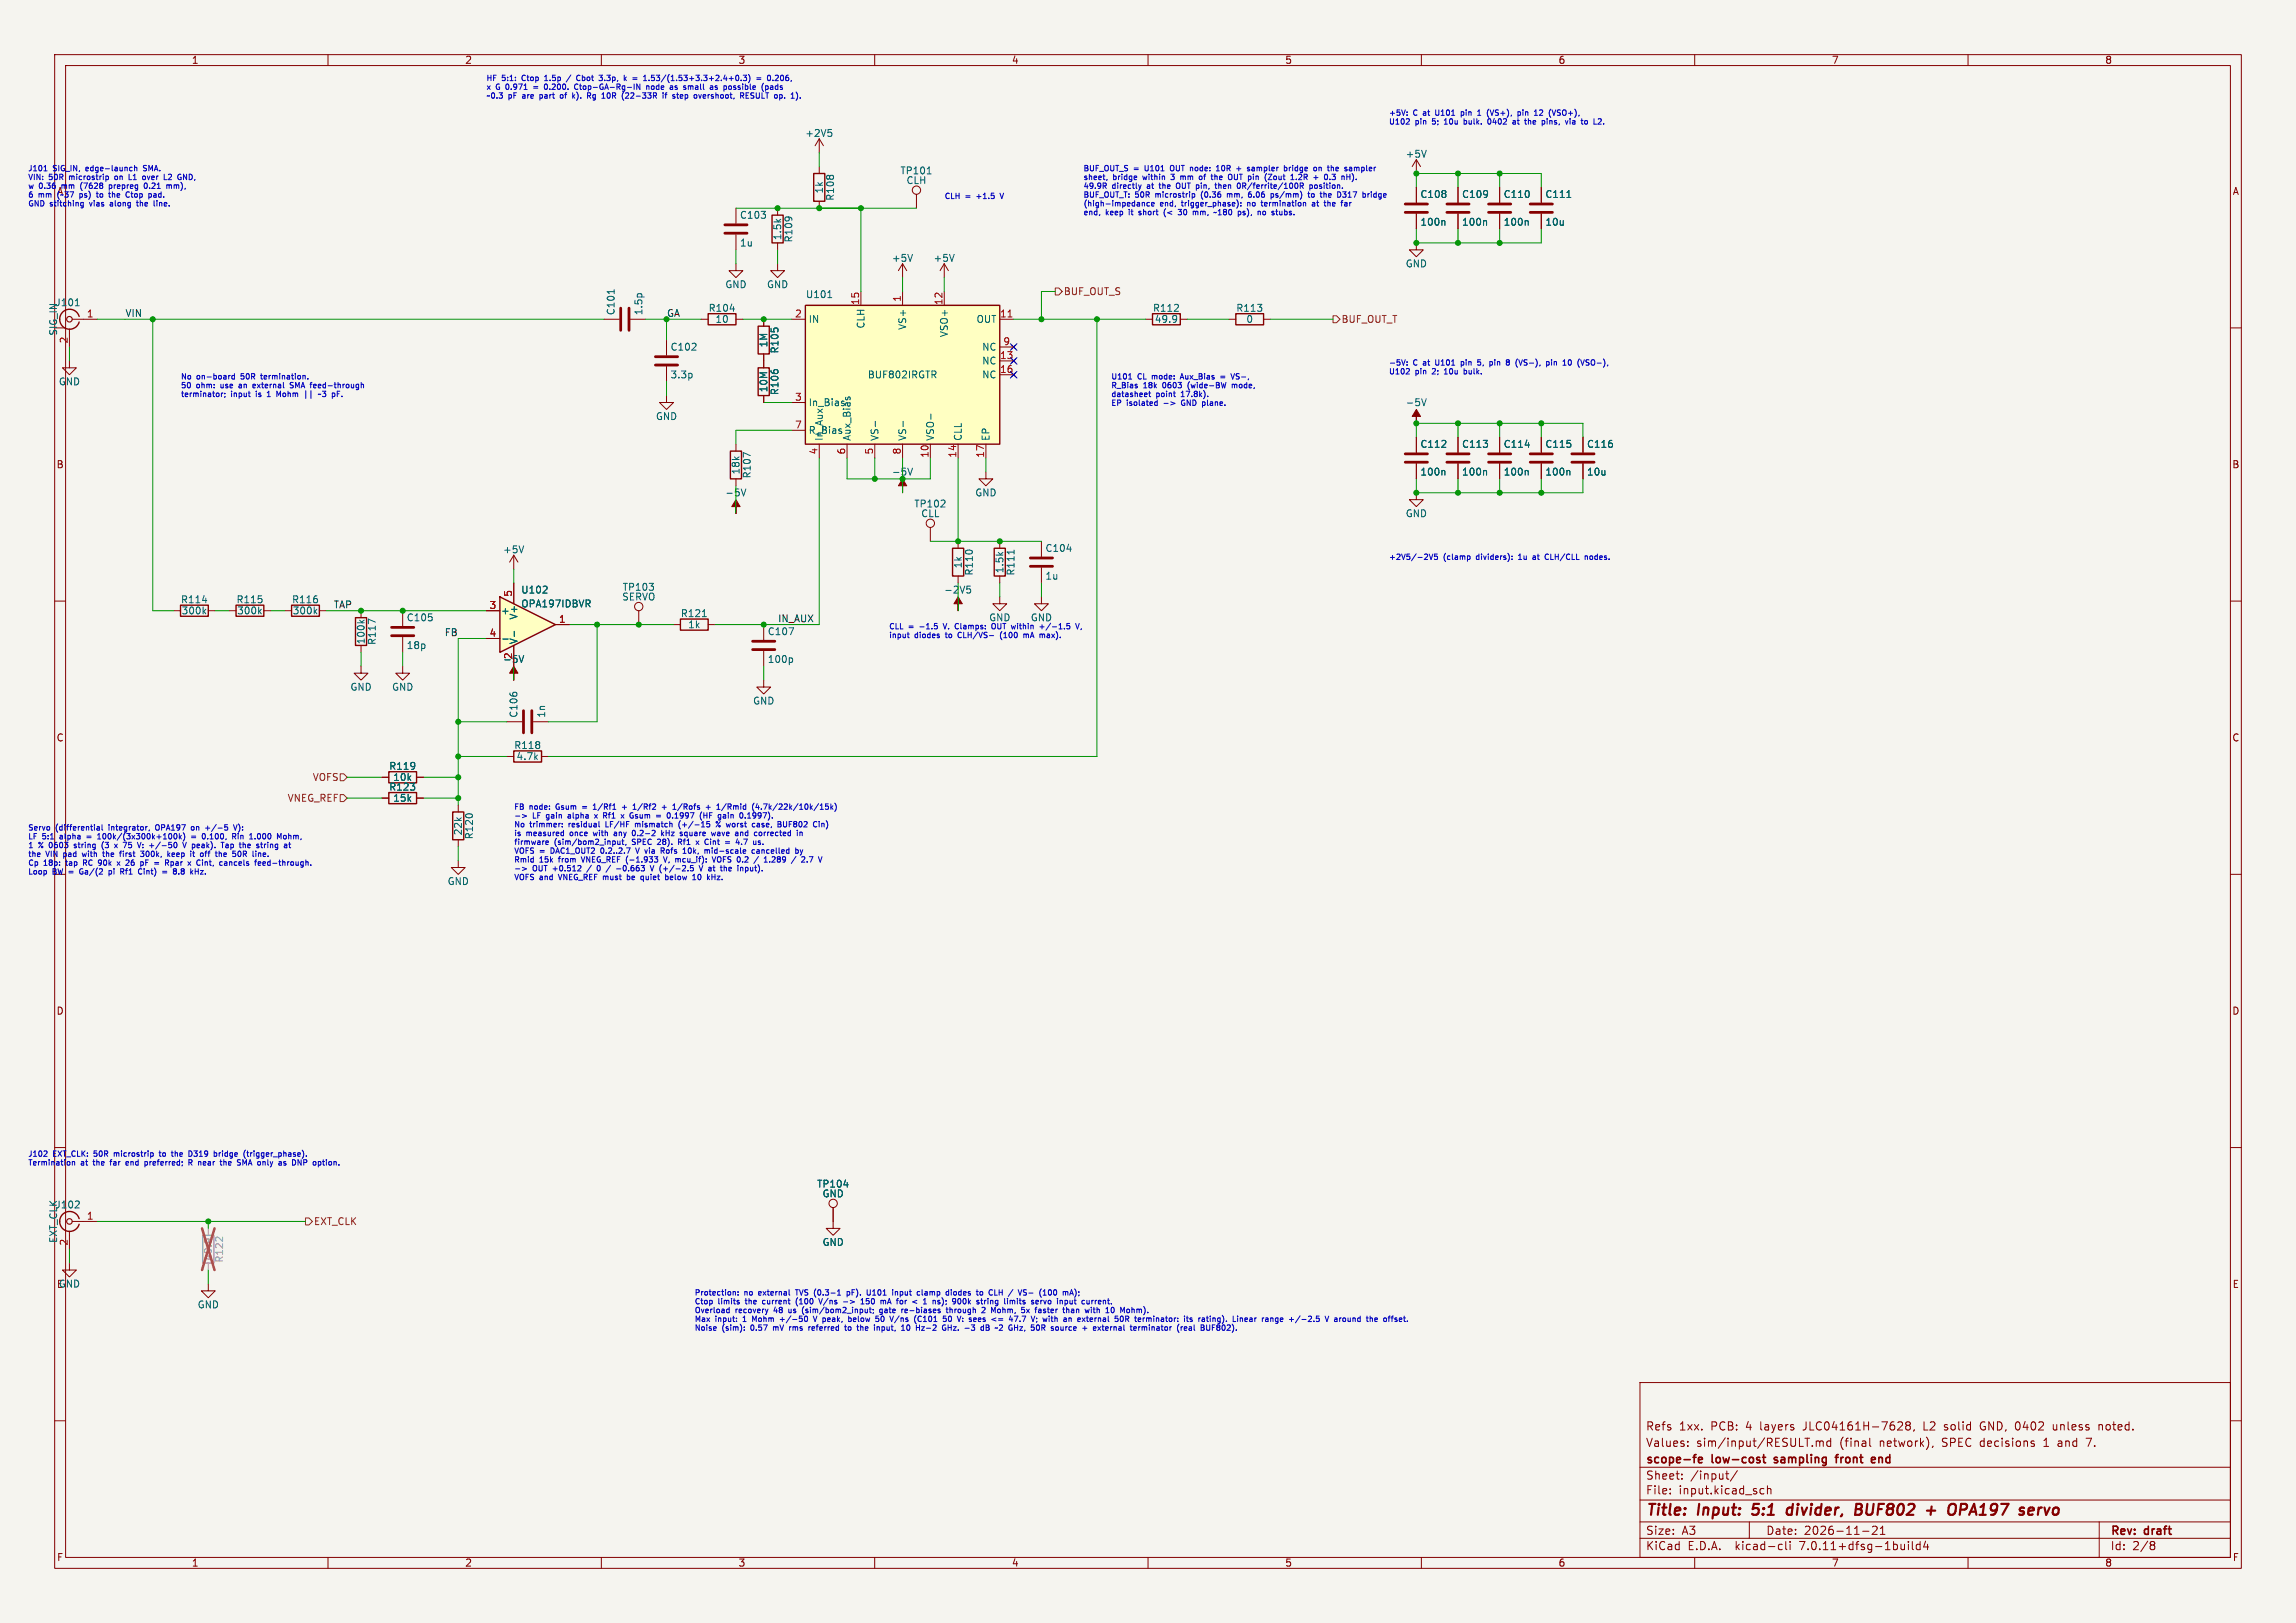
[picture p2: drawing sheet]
<svg xmlns="http://www.w3.org/2000/svg" width="420mm" height="297mm" viewBox="0 0 420 297" stroke-linecap="round" stroke-linejoin="round" font-family="sans-serif">
<defs><g id="words">
<g font-size="2.8" fill="#840000">
<text x="301" y="277.9">Title:</text>
<text x="310.6" y="277.9">Input:</text>
<text x="321.4" y="277.9">5:1</text>
<text x="328.5" y="277.9">divider,</text>
<text x="341.8" y="277.9">BUF802</text>
<text x="355.7" y="277.9">+</text>
<text x="360.5" y="277.9">OPA197</text>
<text x="374.3" y="277.9">servo</text>
</g>
<g font-size="2.1" fill="#840000">
<text x="301" y="262">Refs</text>
<text x="307.1" y="262">1xx.</text>
<text x="313" y="262">PCB:</text>
<text x="319.5" y="262">4</text>
<text x="322.3" y="262">layers</text>
<text x="330.3" y="262">JLC04161H-7628,</text>
<text x="352.4" y="262">L2</text>
<text x="356.4" y="262">solid</text>
<text x="363.1" y="262">GND, 0402</text>
<text x="376.7" y="262">unless</text>
<text x="385.2" y="262">noted.</text>
<text x="301" y="268.2">scope-fe</text>
<text x="301" y="265">Values:</text>
<text x="310.3" y="265">sim/input/RESULT.md</text>
<text x="313.2" y="268.2">low-cost</text>
<text x="325.3" y="268.2">sampling</text>
<text x="336.6" y="265">(final</text>
<text x="337.1" y="268.2">front</text>
<text x="344" y="265">network),</text>
<text x="344.2" y="268.2">end</text>
<text x="355.5" y="265">SPEC decisions</text>
<text x="374.4" y="265">1</text>
<text x="377.2" y="265">and</text>
<text x="382.5" y="265">7.</text>
<text x="301" y="273.7">File:</text>
<text x="301" y="271">Sheet:</text>
<text x="307.1" y="273.7">input.kicad_sch</text>
<text x="309.2" y="271">/input/</text>
<text x="301" y="281.1">Size:</text>
<text x="307.6" y="281.1">A3</text>
<text x="323" y="281.1">Date:</text>
<text x="330" y="281.1">2026-11-21</text>
<text x="386" y="281.3">Rev:</text>
<text x="392.4" y="281.3">draft</text>
<text x="301" y="283.9">KiCad</text>
<text x="308.7" y="283.9">E.D.A.</text>
<text x="317.6" y="283.9">kicad-cli</text>
<text x="329.5" y="283.9">7.0.11+dfsg-1build4</text>
<text x="386" y="283.9">Id:</text>
<text x="390.1" y="283.9">2/8</text>
</g>
<g font-size="1.8" fill="#840000">
<text x="35" y="11.9">1</text>
<text x="85" y="11.9">2</text>
<text x="135" y="11.9">3</text>
<text x="185" y="11.9">4</text>
<text x="235" y="11.9">5</text>
<text x="285" y="11.9">6</text>
<text x="335" y="11.9">7</text>
<text x="385" y="11.9">8</text>
<text x="408.3" y="35.9">A</text>
<text x="10.3" y="85.9">B</text>
<text x="408.2" y="85.9">B</text>
<text x="10.3" y="135.9">C</text>
<text x="408.2" y="135.9">C</text>
<text x="10.3" y="185.9">D</text>
<text x="408.2" y="185.9">D</text>
<text x="408.3" y="235.9">E</text>
<text x="10.3" y="285.9">F</text>
<text x="35" y="286.9">1</text>
<text x="85" y="286.9">2</text>
<text x="135" y="286.9">3</text>
<text x="185" y="286.9">4</text>
<text x="235" y="286.9">5</text>
<text x="285" y="286.9">6</text>
<text x="335" y="286.9">7</text>
<text x="385" y="286.9">8</text>
<text x="408.3" y="285.9">F</text>
</g>
<g font-size="1.8" fill="#006464">
<text x="147.2" y="25.2">+2V5</text>
<text x="257" y="29.1">+5V</text>
<text x="150.7" y="35.5" transform="rotate(-90 150.7 35.5)">1k</text>
<text x="164.6" y="32.1">TP101</text>
<text x="165.7" y="33.9">CLH</text>
<text x="135.3" y="40.2">C103</text>
<text x="152.8" y="36.8" transform="rotate(-90 152.8 36.8)">R108</text>
<text x="259.7" y="36.4">C108</text>
<text x="259.7" y="41.5">100n</text>
<text x="267.3" y="36.4">C109</text>
<text x="267.3" y="41.5">100n</text>
<text x="275" y="36.4">C110</text>
<text x="275" y="41.5">100n</text>
<text x="282.6" y="36.4">C111</text>
<text x="282.6" y="41.5">10u</text>
<text x="135.3" y="45.3">1u</text>
<text x="143.1" y="44" transform="rotate(-90 143.1 44)">1.5k</text>
<text x="145.1" y="44.5" transform="rotate(-90 145.1 44.5)">R109</text>
<text x="132.6" y="52.9">GND</text>
<text x="140.2" y="52.9">GND</text>
<text x="163.1" y="48.1">+5V</text>
<text x="170.7" y="48.1">+5V</text>
<text x="257" y="49.1">GND</text>
<text x="10" y="56.2">J101</text>
<text x="112.6" y="57.8" transform="rotate(-90 112.6 57.8)">C101</text>
<text x="117.7" y="57.8" transform="rotate(-90 117.7 57.8)">1.5p</text>
<text x="129.5" y="57.3">R104</text>
<text x="130.8" y="59.3">10</text>
<text x="147.3" y="54.7">U101</text>
<text x="147.8" y="59.3">IN</text>
<text x="178.5" y="59.3">OUT</text>
<text x="210.8" y="57.3">R112</text>
<text x="211.1" y="59.3">49.9</text>
<text x="226" y="57.3">R113</text>
<text x="227.9" y="59.3">0</text>
<text x="10.6" y="61.5" transform="rotate(-90 10.6 61.5)">SIG_IN</text>
<text x="122.6" y="64.4">C102</text>
<text x="140.6" y="63.7" transform="rotate(-90 140.6 63.7)">1M</text>
<text x="142.6" y="64.8" transform="rotate(-90 142.6 64.8)">R105</text>
<text x="158.3" y="60.2" transform="rotate(-90 158.3 60.2)">CLH</text>
<text x="166" y="60.5" transform="rotate(-90 166 60.5)">VS+</text>
<text x="173.6" y="61.8" transform="rotate(-90 173.6 61.8)">VSO+</text>
<text x="179.6" y="64.4">NC</text>
<text x="10.7" y="70.7">GND</text>
<text x="122.6" y="69.4">3.3p</text>
<text x="140.6" y="71.9" transform="rotate(-90 140.6 71.9)">10M</text>
<text x="158.6" y="69.4">BUF802IRGTR</text>
<text x="179.6" y="66.9">NC</text>
<text x="179.6" y="69.4">NC</text>
<text x="119.9" y="77.1">GND</text>
<text x="142.6" y="72.4" transform="rotate(-90 142.6 72.4)">R106</text>
<text x="147.8" y="74.5">In_Bias</text>
<text x="257" y="74.5">-5V</text>
<text x="147.8" y="79.6">R_Bias</text>
<text x="150.7" y="80.8" transform="rotate(-90 150.7 80.8)">In_Aux</text>
<text x="155.8" y="80.8" transform="rotate(-90 155.8 80.8)">Aux_Bias</text>
<text x="160.9" y="80.8" transform="rotate(-90 160.9 80.8)">VS-</text>
<text x="166" y="80.8" transform="rotate(-90 166 80.8)">VS-</text>
<text x="171" y="80.8" transform="rotate(-90 171 80.8)">VSO-</text>
<text x="176.1" y="80.8" transform="rotate(-90 176.1 80.8)">CLL</text>
<text x="181.2" y="80.8" transform="rotate(-90 181.2 80.8)">EP</text>
<text x="259.7" y="82.1">C112</text>
<text x="267.3" y="82.1">C113</text>
<text x="275" y="82.1">C114</text>
<text x="282.6" y="82.1">C115</text>
<text x="290.2" y="82.1">C116</text>
<text x="135.5" y="86.9" transform="rotate(-90 135.5 86.9)">18k</text>
<text x="137.5" y="87.6" transform="rotate(-90 137.5 87.6)">R107</text>
<text x="163.1" y="87.2">-5V</text>
<text x="259.7" y="87.2">100n</text>
<text x="267.3" y="87.2">100n</text>
<text x="275" y="87.2">100n</text>
<text x="282.6" y="87.2">100n</text>
<text x="290.2" y="87.2">10u</text>
<text x="132.6" y="91">-5V</text>
<text x="167.1" y="93.1">TP102</text>
<text x="168.4" y="94.8">CLL</text>
<text x="178.3" y="91">GND</text>
<text x="257" y="94.8">GND</text>
<text x="91.9" y="101.4">+5V</text>
<text x="191.1" y="101.2">C104</text>
<text x="176.1" y="104.1" transform="rotate(-90 176.1 104.1)">1k</text>
<text x="178.2" y="105.4" transform="rotate(-90 178.2 105.4)">R110</text>
<text x="183.7" y="105" transform="rotate(-90 183.7 105)">1.5k</text>
<text x="185.8" y="105.4" transform="rotate(-90 185.8 105.4)">R111</text>
<text x="191.1" y="106.3">1u</text>
<text x="33" y="110.6">R114</text>
<text x="33.1" y="112.6">300k</text>
<text x="43.2" y="110.6">R115</text>
<text x="43.3" y="112.6">300k</text>
<text x="53.3" y="110.6">R116</text>
<text x="53.4" y="112.6">300k</text>
<text x="74.3" y="113.9">C105</text>
<text x="91.6" y="112.6">+</text>
<text x="94.8" y="113.5" transform="rotate(-90 94.8 113.5)">V+</text>
<text x="95.3" y="108.8">U102</text>
<text x="95.3" y="111.4">OPA197IDBVR</text>
<text x="113.7" y="110.1">SERVO</text>
<text x="113.8" y="108.3">TP103</text>
<text x="124.4" y="113.1">R121</text>
<text x="172.6" y="108.8">-2V5</text>
<text x="66.9" y="118" transform="rotate(-90 66.9 118)">100k</text>
<text x="68.9" y="118.1" transform="rotate(-90 68.9 118.1)">R117</text>
<text x="74.3" y="119">18p</text>
<text x="94.8" y="118" transform="rotate(-90 94.8 118)">V-</text>
<text x="125.8" y="115.2">1k</text>
<text x="140.3" y="116.4">C107</text>
<text x="91.9" y="121.5">-5V</text>
<text x="140.3" y="121.5">100p</text>
<text x="64" y="126.6">GND</text>
<text x="71.6" y="126.6">GND</text>
<text x="94.8" y="131.4" transform="rotate(-90 94.8 131.4)">C106</text>
<text x="99.9" y="131.4" transform="rotate(-90 99.9 131.4)">1n</text>
<text x="137.7" y="129.1">GND</text>
<text x="94" y="137.3">R118</text>
<text x="71.1" y="141.1">R119</text>
<text x="71.8" y="143.1">10k</text>
<text x="94.4" y="139.3">4.7k</text>
<text x="71.1" y="144.9">R123</text>
<text x="71.8" y="146.9">15k</text>
<text x="84.7" y="153" transform="rotate(-90 84.7 153)">22k</text>
<text x="86.7" y="153.7" transform="rotate(-90 86.7 153.7)">R120</text>
<text x="81.8" y="162.2">GND</text>
<text x="10" y="221.3">J102</text>
<text x="149.4" y="217.5">TP104</text>
<text x="150.4" y="219.3">GND</text>
<text x="10.6" y="227.6" transform="rotate(-90 10.6 227.6)">EXT_CLK</text>
<text x="150.4" y="228.2">GND</text>
<text x="10.3" y="235.9">E</text>
<text x="10.7" y="235.8">GND</text>
<text x="36.1" y="239.6">GND</text>
</g>
<g font-size="1.8" fill="#0000c2">
<text x="10.3" y="35.9">A</text>
<text x="180.8" y="113.9">GND</text>
<text x="188.5" y="113.9">GND</text>
</g>
<g font-size="1.8" fill="#a90000">
<text x="15.8" y="58.2">1</text>
<text x="145.3" y="58.2">2</text>
<text x="157.2" y="55.9" transform="rotate(-90 157.2 55.9)">15</text>
<text x="164.8" y="55.3" transform="rotate(-90 164.8 55.3)">1</text>
<text x="172.5" y="55.9" transform="rotate(-90 172.5 55.9)">12</text>
<text x="182.8" y="58.2">11</text>
<text x="12.4" y="62.9" transform="rotate(-90 12.4 62.9)">2</text>
<text x="182.8" y="65.8">13</text>
<text x="183.4" y="63.2">9</text>
<text x="182.8" y="68.3">16</text>
<text x="145.3" y="73.4">3</text>
<text x="145.3" y="78.5">7</text>
<text x="149.6" y="83.3" transform="rotate(-90 149.6 83.3)">4</text>
<text x="154.7" y="83.3" transform="rotate(-90 154.7 83.3)">6</text>
<text x="159.8" y="83.3" transform="rotate(-90 159.8 83.3)">5</text>
<text x="164.8" y="83.3" transform="rotate(-90 164.8 83.3)">8</text>
<text x="169.9" y="83.9" transform="rotate(-90 169.9 83.9)">10</text>
<text x="175" y="83.9" transform="rotate(-90 175 83.9)">14</text>
<text x="180.1" y="83.9" transform="rotate(-90 180.1 83.9)">17</text>
<text x="89.5" y="111.5">3</text>
<text x="93.7" y="109.3" transform="rotate(-90 93.7 109.3)">5</text>
<text x="89.5" y="116.6">4</text>
<text x="102.2" y="114">1</text>
<text x="93.7" y="120.7" transform="rotate(-90 93.7 120.7)">2</text>
<text x="15.8" y="223.3">1</text>
<text x="12.4" y="228" transform="rotate(-90 12.4 228)">2</text>
</g>
<g font-size="1.8" fill="#0f0f0f">
<text x="22.9" y="58.1">VIN</text>
<text x="121.9" y="58.1">GA</text>
<text x="61" y="111.4">TAP</text>
<text x="142.2" y="114">IN_AUX</text>
<text x="81.3" y="116.5">FB</text>
</g>
<g font-size="1.8" fill="#725600">
<text x="194.5" y="54.2">BUF_OUT_S</text>
<text x="245.3" y="59.3">BUF_OUT_T</text>
<text x="57.1" y="143.1">VOFS</text>
<text x="52.5" y="146.9">VNEG_REF</text>
<text x="57.3" y="224.4">EXT_CLK</text>
</g>
<g font-size="1.8" fill="#939391">
<text x="39" y="230.8" transform="rotate(-90 39 230.8)">49.9</text>
<text x="41" y="231.2" transform="rotate(-90 41 231.2)">R122</text>
</g>
<g font-size="1.4" fill="#0000c2">
<text x="88.9" y="15.2">HF</text>
<text x="88.9" y="16.8">x</text>
<text x="90.7" y="16.8">G 0.971</text>
<text x="91.8" y="15.2">5:1:</text>
<text x="95.7" y="15.2">Ctop</text>
<text x="100.1" y="15.2">1.5p</text>
<text x="100.3" y="16.8">0.200.</text>
<text x="104.4" y="15.2">/</text>
<text x="106.1" y="16.8">Ctop-GA-Rg-IN</text>
<text x="106.5" y="15.2">Cbot</text>
<text x="110.9" y="15.2">3.3p,</text>
<text x="115.7" y="15.2">k</text>
<text x="117.5" y="15.2">=</text>
<text x="119.5" y="16.8">node</text>
<text x="119.7" y="15.2">1.53/(1.53+3.3+2.4+0.3)</text>
<text x="124.1" y="16.8">as</text>
<text x="126.8" y="16.8">small</text>
<text x="131.9" y="16.8">as</text>
<text x="134.7" y="16.8">possible</text>
<text x="140.7" y="15.2">=</text>
<text x="141.9" y="16.8">(pads</text>
<text x="142.9" y="15.2">0.206,</text>
<text x="88.9" y="18.4">~0.3</text>
<text x="93" y="18.4">pF</text>
<text x="95.8" y="18.4">are</text>
<text x="99.2" y="18.4">part</text>
<text x="103.2" y="18.4">of</text>
<text x="105.7" y="18.4">k).</text>
<text x="108.7" y="18.4">Rg</text>
<text x="111.6" y="18.4">10R</text>
<text x="115.5" y="18.4">(22-33R</text>
<text x="123.3" y="18.4">if</text>
<text x="125.3" y="18.4">step</text>
<text x="129.5" y="18.4">overshoot,</text>
<text x="138.2" y="18.4">RESULT</text>
<text x="144.7" y="18.4">op.</text>
<text x="254" y="21.5">+5V:</text>
<text x="254" y="23.1">U102</text>
<text x="258.5" y="21.5">C</text>
<text x="258.9" y="23.1">pin</text>
<text x="260.6" y="21.5">at</text>
<text x="262.2" y="23.1">5;</text>
<text x="263.1" y="21.5">U101</text>
<text x="264.7" y="23.1">10u</text>
<text x="268" y="21.5">pin</text>
<text x="268.5" y="23.1">bulk.</text>
<text x="271.3" y="21.5">1</text>
<text x="273.1" y="23.1">0402</text>
<text x="273.3" y="21.5">(VS+),</text>
<text x="278" y="23.1">at</text>
<text x="279.1" y="21.5">pin</text>
<text x="280.5" y="23.1">the</text>
<text x="282.4" y="21.5">12</text>
<text x="283.8" y="23.1">pins,</text>
<text x="285.4" y="21.5">(VSO+),</text>
<text x="288.4" y="23.1">via</text>
<text x="291.6" y="23.1">to</text>
<text x="5.1" y="31.7">J101</text>
<text x="5.1" y="33.3">VIN:</text>
<text x="5.1" y="34.9">w</text>
<text x="7.1" y="34.9">0.36</text>
<text x="9" y="33.3">50R</text>
<text x="9.7" y="31.7">SIG_IN,</text>
<text x="11.5" y="34.9">mm</text>
<text x="12.9" y="33.3">microstrip</text>
<text x="15.2" y="34.9">(7628</text>
<text x="15.9" y="31.7">edge-launch</text>
<text x="20.7" y="34.9">prepreg</text>
<text x="21.5" y="33.3">on</text>
<text x="24.3" y="33.3">L1</text>
<text x="26.7" y="31.7">SMA.</text>
<text x="27.1" y="33.3">over</text>
<text x="27.4" y="34.9">0.21</text>
<text x="31.2" y="33.3">L2</text>
<text x="31.7" y="34.9">mm),</text>
<text x="34" y="33.3">GND,</text>
<text x="198.1" y="31.7">BUF_OUT_S</text>
<text x="198.1" y="33.3">sheet,</text>
<text x="198.1" y="34.9">49.9R</text>
<text x="203.5" y="34.9">directly</text>
<text x="203.6" y="33.3">bridge</text>
<text x="207.4" y="31.7">=</text>
<text x="209.3" y="33.3">within</text>
<text x="209.6" y="31.7">U101</text>
<text x="210.1" y="34.9">at</text>
<text x="212.6" y="34.9">the</text>
<text x="214.6" y="31.7">OUT node:</text>
<text x="214.7" y="33.3">3</text>
<text x="215.9" y="34.9">OUT pin,</text>
<text x="216.7" y="33.3">mm</text>
<text x="220.4" y="33.3">of</text>
<text x="222.9" y="33.3">the</text>
<text x="223.5" y="31.7">10R</text>
<text x="223.6" y="34.9">then</text>
<text x="226.2" y="33.3">OUT pin</text>
<text x="227.4" y="31.7">+</text>
<text x="227.8" y="34.9">0R/ferrite/100R</text>
<text x="229.7" y="31.7">sampler</text>
<text x="233.4" y="33.3">(Zout</text>
<text x="236.7" y="31.7">bridge</text>
<text x="238.4" y="33.3">1.2R</text>
<text x="241.3" y="34.9">position.</text>
<text x="242.3" y="31.7">on</text>
<text x="242.8" y="33.3">+</text>
<text x="245.1" y="33.3">0.3</text>
<text x="245.2" y="31.7">the</text>
<text x="248.5" y="31.7">sampler</text>
<text x="5.1" y="36.5">6</text>
<text x="5.1" y="38.1">GND stitching</text>
<text x="7.1" y="36.5">mm</text>
<text x="10.7" y="36.5">(~37</text>
<text x="15" y="36.5">ps)</text>
<text x="16.6" y="38.1">vias</text>
<text x="18.4" y="36.5">to</text>
<text x="20.6" y="38.1">along</text>
<text x="20.9" y="36.5">the</text>
<text x="24.3" y="36.5">Ctop</text>
<text x="25.8" y="38.1">the</text>
<text x="28.7" y="36.5">pad.</text>
<text x="29.1" y="38.1">line.</text>
<text x="172.7" y="36.8">CLH</text>
<text x="176.6" y="36.8">=</text>
<text x="178.9" y="36.8">+1.5</text>
<text x="183.5" y="36.8">V</text>
<text x="198.1" y="36.5">BUF_OUT_T:</text>
<text x="198.1" y="38.1">(high-impedance</text>
<text x="198.1" y="39.7">end,</text>
<text x="202.3" y="39.7">keep</text>
<text x="206.7" y="39.7">it</text>
<text x="207.7" y="36.5">50R</text>
<text x="208.8" y="39.7">short</text>
<text x="211.6" y="36.5">microstrip</text>
<text x="212.2" y="38.1">end,</text>
<text x="213.6" y="39.7">(&lt;</text>
<text x="216.4" y="38.1">trigger_phase):</text>
<text x="216.5" y="39.7">30</text>
<text x="219.5" y="39.7">mm,</text>
<text x="220.2" y="36.5">(0.36</text>
<text x="223.6" y="39.7">~180</text>
<text x="225.2" y="36.5">mm,</text>
<text x="228.2" y="39.7">ps),</text>
<text x="228.7" y="38.1">no</text>
<text x="229.4" y="36.5">6.06</text>
<text x="231.5" y="38.1">termination</text>
<text x="232.1" y="39.7">no</text>
<text x="233.7" y="36.5">ps/mm)</text>
<text x="234.9" y="39.7">stubs.</text>
<text x="240.8" y="36.5">to</text>
<text x="241" y="38.1">at</text>
<text x="243.3" y="36.5">the</text>
<text x="243.5" y="38.1">the</text>
<text x="246.7" y="36.5">D317</text>
<text x="246.9" y="38.1">far</text>
<text x="251.5" y="36.5">bridge</text>
<text x="33" y="69.8">No</text>
<text x="33" y="71.4">50</text>
<text x="35.9" y="71.4">ohm:</text>
<text x="36" y="69.8">on-board</text>
<text x="40.6" y="71.4">use</text>
<text x="44.2" y="71.4">an</text>
<text x="44.3" y="69.8">50R</text>
<text x="47" y="71.4">external</text>
<text x="48.2" y="69.8">termination.</text>
<text x="54.1" y="71.4">SMA feed-through</text>
<text x="203.2" y="69.8">U101</text>
<text x="203.2" y="71.4">R_Bias</text>
<text x="208.1" y="69.8">CL</text>
<text x="209.2" y="71.4">18k</text>
<text x="211" y="69.8">mode:</text>
<text x="212.9" y="71.4">0603</text>
<text x="216.4" y="69.8">Aux_Bias</text>
<text x="217.7" y="71.4">(wide-BW</text>
<text x="226.1" y="71.4">mode,</text>
<text x="226.2" y="69.8">VS-,</text>
<text x="254" y="67.2">-5V:</text>
<text x="254" y="68.9">U102</text>
<text x="258.5" y="67.2">C</text>
<text x="258.9" y="68.9">pin</text>
<text x="260.6" y="67.2">at</text>
<text x="262.2" y="68.9">2;</text>
<text x="263.1" y="67.2">U101</text>
<text x="264.7" y="68.9">10u</text>
<text x="268" y="67.2">pin</text>
<text x="268.5" y="68.9">bulk.</text>
<text x="271.3" y="67.2">5,</text>
<text x="273.7" y="67.2">pin</text>
<text x="277" y="67.2">8</text>
<text x="279" y="67.2">(VS-),</text>
<text x="284.9" y="67.2">pin</text>
<text x="288.2" y="67.2">10</text>
<text x="291.1" y="67.2">(VSO-),</text>
<text x="33" y="73">terminator;</text>
<text x="42.3" y="73">input</text>
<text x="47.1" y="73">is</text>
<text x="49.4" y="73">1</text>
<text x="51.3" y="73">Mohm</text>
<text x="59.6" y="73">~3</text>
<text x="62.2" y="73">pF.</text>
<text x="203.2" y="73">datasheet</text>
<text x="203.2" y="74.6">EP</text>
<text x="206.1" y="74.6">isolated</text>
<text x="211.5" y="73">point</text>
<text x="216.3" y="73">17.8k).</text>
<text x="216.6" y="74.6">GND plane.</text>
<text x="254" y="102.8">+2V5/-2V5</text>
<text x="264.1" y="102.8">(clamp</text>
<text x="270.3" y="102.8">dividers):</text>
<text x="278.2" y="102.8">1u</text>
<text x="281.1" y="102.8">at</text>
<text x="283.6" y="102.8">CLH/CLL</text>
<text x="291.2" y="102.8">nodes.</text>
<text x="162.6" y="115.5">CLL</text>
<text x="162.6" y="117.1">input</text>
<text x="166.2" y="115.5">=</text>
<text x="167.3" y="117.1">diodes</text>
<text x="168.5" y="115.5">-1.5</text>
<text x="173.1" y="115.5">V.</text>
<text x="173.2" y="117.1">to</text>
<text x="175.4" y="115.5">Clamps:</text>
<text x="175.7" y="117.1">CLH/VS-</text>
<text x="182.4" y="115.5">OUT within</text>
<text x="183.7" y="117.1">(100</text>
<text x="188.2" y="117.1">mA</text>
<text x="191.4" y="117.1">max).</text>
<text x="191.7" y="115.5">+/-1.5</text>
<text x="94" y="148.5">FB</text>
<text x="96.9" y="148.5">node:</text>
<text x="101.9" y="148.5">Gsum</text>
<text x="109.2" y="148.5">1/Rf1</text>
<text x="114.8" y="148.5">+</text>
<text x="117" y="148.5">1/Rf2</text>
<text x="122.6" y="148.5">+</text>
<text x="124.8" y="148.5">1/Rofs</text>
<text x="131.2" y="148.5">+</text>
<text x="133.4" y="148.5">1/Rmid</text>
<text x="140.1" y="148.5">(4.7k/22k/10k/15k)</text>
<text x="5.1" y="152.3">Servo</text>
<text x="5.1" y="153.9">LF</text>
<text x="5.1" y="155.6">1</text>
<text x="7.1" y="155.6">% 0603</text>
<text x="7.8" y="153.9">5:1</text>
<text x="10.2" y="152.3">(differential</text>
<text x="11.2" y="153.9">alpha</text>
<text x="14" y="155.6">string</text>
<text x="18.6" y="153.9">100k/(3x300k+100k)</text>
<text x="19.3" y="155.6">(3</text>
<text x="20.1" y="152.3">integrator,</text>
<text x="22" y="155.6">x</text>
<text x="23.8" y="155.6">75</text>
<text x="26.7" y="155.6">V:</text>
<text x="28.9" y="152.3">OPA197</text>
<text x="29.1" y="155.6">+/-50</text>
<text x="35.5" y="155.6">V peak).</text>
<text x="35.7" y="152.3">on</text>
<text x="36" y="153.9">=</text>
<text x="38.2" y="153.9">0.100,</text>
<text x="38.6" y="152.3">+/-5</text>
<text x="43.1" y="155.6">Tap</text>
<text x="44" y="153.9">Rin</text>
<text x="44.1" y="152.3">V):</text>
<text x="46.6" y="155.6">the</text>
<text x="47.4" y="153.9">1.000</text>
<text x="50" y="155.6">string</text>
<text x="52.7" y="153.9">Mohm,</text>
<text x="94" y="151.7">No</text>
<text x="94" y="153.4">is</text>
<text x="94" y="155">firmware</text>
<text x="96.3" y="153.4">measured</text>
<text x="97" y="151.7">trimmer:</text>
<text x="97.5" y="150.1">LF</text>
<text x="100.2" y="150.1">gain</text>
<text x="101.4" y="155">(sim/bom2_input,</text>
<text x="104.3" y="151.7">residual</text>
<text x="104.4" y="150.1">alpha</text>
<text x="104.5" y="153.4">once</text>
<text x="109" y="153.4">with</text>
<text x="111.3" y="151.7">LF/HF</text>
<text x="111.4" y="150.1">Rf1</text>
<text x="113.1" y="153.4">any</text>
<text x="114.9" y="150.1">x</text>
<text x="115.9" y="155">SPEC</text>
<text x="116.6" y="153.4">0.2-2</text>
<text x="116.7" y="150.1">Gsum</text>
<text x="116.9" y="151.7">mismatch</text>
<text x="120.8" y="155">28).</text>
<text x="121.8" y="150.1">=</text>
<text x="122.2" y="153.4">kHz</text>
<text x="124.1" y="150.1">0.1997</text>
<text x="124.8" y="155">Rf1</text>
<text x="125.1" y="151.7">(+/-15</text>
<text x="125.9" y="153.4">square</text>
<text x="128.4" y="155">x</text>
<text x="130.2" y="155">Cint</text>
<text x="130.3" y="150.1">(HF</text>
<text x="131.9" y="153.4">wave</text>
<text x="132.2" y="151.7">% worst</text>
<text x="133.9" y="150.1">gain</text>
<text x="134.2" y="155">=</text>
<text x="136.4" y="155">4.7</text>
<text x="136.5" y="153.4">and</text>
<text x="138.1" y="150.1">0.1997).</text>
<text x="139.4" y="151.7">case,</text>
<text x="139.8" y="155">us.</text>
<text x="140.3" y="153.4">corrected</text>
<text x="144.3" y="151.7">BUF802</text>
<text x="151.1" y="151.7">Cin)</text>
<text x="5.1" y="157.2">the</text>
<text x="5.1" y="158.8">Cp</text>
<text x="5.1" y="160.4">Loop</text>
<text x="8" y="158.8">18p:</text>
<text x="8.4" y="157.2">VIN</text>
<text x="9.6" y="160.4">BW</text>
<text x="11.8" y="157.2">pad</text>
<text x="12.3" y="158.8">tap</text>
<text x="12.8" y="160.4">=</text>
<text x="15" y="160.4">Ga/(2</text>
<text x="15.6" y="157.2">with</text>
<text x="15.7" y="158.8">RC</text>
<text x="18.7" y="158.8">90k</text>
<text x="19.6" y="157.2">the</text>
<text x="20.6" y="160.4">pi</text>
<text x="22.5" y="158.8">x</text>
<text x="22.9" y="157.2">first</text>
<text x="23" y="160.4">Rf1</text>
<text x="24.3" y="158.8">26</text>
<text x="26.6" y="160.4">Cint)</text>
<text x="27" y="157.2">300k,</text>
<text x="27.2" y="158.8">pF</text>
<text x="30" y="158.8">=</text>
<text x="31.2" y="160.4">=</text>
<text x="32.2" y="157.2">keep</text>
<text x="32.3" y="158.8">Rpar</text>
<text x="33.5" y="160.4">8.8</text>
<text x="36.6" y="157.2">it</text>
<text x="36.7" y="158.8">x</text>
<text x="36.9" y="160.4">kHz.</text>
<text x="38.5" y="158.8">Cint,</text>
<text x="38.7" y="157.2">off</text>
<text x="41.7" y="157.2">the</text>
<text x="43" y="158.8">cancels</text>
<text x="45.1" y="157.2">50R</text>
<text x="49" y="157.2">line.</text>
<text x="49.7" y="158.8">feed-through.</text>
<text x="94" y="156.6">VOFS =</text>
<text x="94" y="158.2">Rmid</text>
<text x="94" y="159.8">-&gt;</text>
<text x="94" y="161.4">VOFS and</text>
<text x="97.5" y="159.8">OUT +0.512</text>
<text x="98.7" y="158.2">15k</text>
<text x="101" y="156.6">DAC1_OUT2</text>
<text x="102.4" y="158.2">from</text>
<text x="102.4" y="161.4">VNEG_REF must</text>
<text x="106.9" y="158.2">VNEG_REF (-1.933</text>
<text x="107.9" y="159.8">/</text>
<text x="110" y="159.8">0</text>
<text x="110.4" y="156.6">0.2..2.7</text>
<text x="114" y="159.8">-0.663</text>
<text x="115.4" y="161.4">be</text>
<text x="117.1" y="156.6">V via</text>
<text x="118.2" y="161.4">quiet</text>
<text x="120.5" y="159.8">V (+/-2.5</text>
<text x="122.1" y="156.6">Rofs</text>
<text x="122.5" y="158.2">V,</text>
<text x="123" y="161.4">below</text>
<text x="124.8" y="158.2">mcu_if):</text>
<text x="126.4" y="156.6">10k,</text>
<text x="128.2" y="161.4">10</text>
<text x="130" y="159.8">V at</text>
<text x="130.7" y="156.6">mid-scale</text>
<text x="131.1" y="161.4">kHz.</text>
<text x="131.9" y="158.2">VOFS 0.2</text>
<text x="134.4" y="159.8">the</text>
<text x="137.7" y="159.8">input).</text>
<text x="139.6" y="156.6">cancelled</text>
<text x="140" y="158.2">/</text>
<text x="142.1" y="158.2">1.289</text>
<text x="147.4" y="158.2">/</text>
<text x="149.4" y="158.2">2.7</text>
<text x="5.1" y="212">J102</text>
<text x="5.1" y="213.6">Termination</text>
<text x="9.7" y="212">EXT_CLK:</text>
<text x="14.8" y="213.6">at</text>
<text x="17.3" y="213.6">the</text>
<text x="17.4" y="212">50R</text>
<text x="20.7" y="213.6">far</text>
<text x="21.3" y="212">microstrip</text>
<text x="23.8" y="213.6">end</text>
<text x="27.5" y="213.6">preferred;</text>
<text x="29.9" y="212">to</text>
<text x="32.4" y="212">the</text>
<text x="35.8" y="213.6">R</text>
<text x="35.8" y="212">D319</text>
<text x="37.8" y="213.6">near</text>
<text x="40.6" y="212">bridge</text>
<text x="42.1" y="213.6">the</text>
<text x="45.4" y="213.6">SMA only</text>
<text x="46.3" y="212">(trigger_phase).</text>
<text x="53.5" y="213.6">as</text>
<text x="56.3" y="213.6">DNP</text>
<text x="60.3" y="213.6">option.</text>
<text x="127" y="237.4">Protection:</text>
<text x="127" y="239">Ctop</text>
<text x="131.4" y="239">limits</text>
<text x="136.2" y="237.4">no</text>
<text x="136.6" y="239">the</text>
<text x="139" y="237.4">external</text>
<text x="140" y="239">current</text>
<text x="146.1" y="237.4">TVS (0.3-1</text>
<text x="146.3" y="239">(100</text>
<text x="150.9" y="239">V/ns</text>
<text x="155.5" y="239">-&gt;</text>
<text x="155.9" y="237.4">pF).</text>
<text x="159" y="239">150</text>
<text x="159.8" y="237.4">U101</text>
<text x="162.9" y="239">mA</text>
<text x="164.8" y="237.4">input</text>
<text x="166.1" y="239">for</text>
<text x="169.2" y="239">&lt;</text>
<text x="169.5" y="237.4">clamp</text>
<text x="171.4" y="239">1</text>
<text x="173.4" y="239">ns);</text>
<text x="175.1" y="237.4">diodes</text>
<text x="177.3" y="239">900k</text>
<text x="181" y="237.4">to</text>
<text x="182" y="239">string</text>
<text x="183.4" y="237.4">CLH</text>
<text x="187.3" y="239">limits</text>
<text x="187.3" y="237.4">/</text>
<text x="189.4" y="237.4">VS-</text>
<text x="192.5" y="239">servo</text>
<text x="193.5" y="237.4">(100</text>
<text x="197.5" y="239">input</text>
<text x="198" y="237.4">mA);</text>
<text x="202.2" y="239">current.</text>
<text x="127" y="240.6">Overload</text>
<text x="127" y="242.3">Max</text>
<text x="127" y="243.9">Noise</text>
<text x="130.9" y="242.3">input:</text>
<text x="132.1" y="243.9">(sim):</text>
<text x="134.5" y="240.6">recovery</text>
<text x="136.1" y="242.3">1</text>
<text x="137.6" y="243.9">0.57</text>
<text x="138.1" y="242.3">Mohm</text>
<text x="141.8" y="240.6">48</text>
<text x="141.9" y="243.9">mV</text>
<text x="143.4" y="242.3">+/-50</text>
<text x="144.7" y="240.6">us</text>
<text x="145.1" y="243.9">rms</text>
<text x="147.5" y="240.6">(sim/bom2_input;</text>
<text x="148.9" y="243.9">referred</text>
<text x="149.9" y="242.3">V peak,</text>
<text x="155.8" y="243.9">to</text>
<text x="156.7" y="242.3">below</text>
<text x="158.3" y="243.9">the</text>
<text x="161.7" y="243.9">input,</text>
<text x="161.9" y="240.6">gate</text>
<text x="162" y="242.3">50</text>
<text x="164.9" y="242.3">V/ns</text>
<text x="166.2" y="240.6">re-biases</text>
<text x="166.9" y="243.9">10</text>
<text x="169.5" y="242.3">(C101</text>
<text x="169.9" y="243.9">Hz-2</text>
<text x="174.7" y="240.6">through</text>
<text x="174.9" y="243.9">GHz.</text>
<text x="175.1" y="242.3">50</text>
<text x="178" y="242.3">V:</text>
<text x="179.3" y="243.9">-3</text>
<text x="180.3" y="242.3">sees</text>
<text x="181.4" y="240.6">2</text>
<text x="182.5" y="243.9">dB</text>
<text x="183.4" y="240.6">Mohm,</text>
<text x="184.7" y="242.3">&lt;=</text>
<text x="185.4" y="243.9">~2</text>
<text x="188.1" y="243.9">GHz,</text>
<text x="188.2" y="242.3">47.7</text>
<text x="189.1" y="240.6">5x</text>
<text x="191.9" y="240.6">faster</text>
<text x="192.4" y="243.9">50R</text>
<text x="192.5" y="242.3">V;</text>
<text x="194.9" y="242.3">with</text>
<text x="196.4" y="243.9">source</text>
<text x="197.3" y="240.6">than</text>
<text x="198.9" y="242.3">an</text>
<text x="201.6" y="240.6">with</text>
<text x="201.7" y="242.3">external</text>
<text x="202.3" y="243.9">+</text>
<text x="204.6" y="243.9">external</text>
<text x="205.6" y="240.6">10</text>
<text x="208.5" y="240.6">Mohm).</text>
<text x="208.8" y="242.3">50R</text>
<text x="211.7" y="243.9">terminator</text>
<text x="212.7" y="242.3">terminator:</text>
<text x="220.4" y="243.9">(real</text>
<text x="222" y="242.3">its</text>
<text x="224.9" y="242.3">rating).</text>
<text x="225" y="243.9">BUF802).</text>
<text x="231.4" y="242.3">Linear</text>
<text x="237" y="242.3">range</text>
<text x="242.2" y="242.3">+/-2.5</text>
<text x="249.1" y="242.3">V around</text>
<text x="257.2" y="242.3">the</text>
</g>
</g></defs>
<path d="M0 0h420v297h-420z" fill="#f5f4ef" stroke="#f5f4ef" stroke-width=".18"/>
<g fill="none" stroke="#840000" stroke-width=".18">
<path d="M10 10h400v277h-400zM12 12h396v273h-396zM60 10v2M110 10v2M160 10v2M210 10v2M260 10v2M310 10v2M360 10v2M134.6 38.1v2.8M142.2 38.1v1.3M149.9 25.4v2.5"/>
<path d="M149.9 30.5v1.3M149.9 36.8v1.3M149.9 25.4l-.8 1.3M149.9 25.4l.7 1.3M167.6 35.6v2.5M259.1 29.2l-.8 1.3M259.1 29.2v2.6M259.1 29.2l.7 1.3M10 60h2M13.2 58.4h4.6M110.5 58.4h2.8M115.3 58.4h2.8"/>
<path d="M128.3 58.4h1.2M134.6 48.3v1.2h1.3l-1.3 1.3-1.3-1.3h1.3M134.6 58.4h1.3M134.6 42.9v2.8M139.7 58.4v1.3M142.2 48.3v1.2h1.3l-1.3 1.3-1.2-1.3h1.2M142.2 44.5v1.2M144.8 58.4h2.5M157.5 53.3v2.6M165.1 48.3l-.8 1.2M165.1 48.3v2.5M165.1 53.3v2.6"/>
<path d="M165.1 48.3l.8 1.2M172.7 48.3v2.5M172.7 53.3v2.6M172.7 48.3l-.7 1.2M172.7 48.3l.8 1.2M182.9 58.4h2.5M209.5 58.4h1.3M215.9 58.4h1.3M224.8 58.4h1.3M231.1 58.4h1.3M259.1 44.5v1.2h1.2l-1.2 1.3-1.3-1.3h1.3M408 60h2"/>
<path d="M12.7 60.2v3.3M121.9 72.4v1.3h1.3l-1.3 1.2-1.3-1.2h1.3M121.9 62.2v2.8M121.9 67.1v2.8M139.7 64.8v2.5M139.7 72.4v1.3M144.8 73.7h2.5M144.8 78.7h2.5M182.9 66h2.5M182.9 68.6h2.5M182.9 63.5h2.5M185 65.7l.8 .7"/>
<path d="M185 68.2l.8 .8M185 63.1l.8 .8M185.8 65.7l-.8 .7M185.8 68.2l-.8 .8M185.8 63.1l-.8 .8M134.6 81.3v1.3M134.6 87.6v1.3M149.9 81.3v2.5M154.9 81.3v2.5M160 81.3v2.5M165.1 81.3v2.5M170.2 81.3v2.5"/>
<path d="M170.2 96.5v2.6M175.3 81.3v2.5M175.3 99.1v1.2M180.3 86.4v1.2h1.3l-1.3 1.3-1.2-1.3h1.2M180.3 81.3v2.5M182.9 99.1v1.2M190.5 99.1v2.8M274.3 80v2.8M274.3 84.8v2.8M10 110h2M31.7 111.8h1.3M38.1 111.8h1.3"/>
<path d="M41.9 111.8h1.3M48.3 111.8h1.2M73.7 111.8v2.8M73.7 116.6v2.8M94 101.6l-.8 1.3M94 101.6v2.5M94 101.6l.7 1.3M116.8 111.8v2.5M123.2 114.3h1.3M129.5 114.3h1.3M139.7 114.3v2.8M139.7 119.1v2.8"/>
<path d="M175.3 105.4v1.3M182.9 109.2v1.3h1.2l-1.2 1.3-1.3-1.3h1.3M182.9 105.4v1.3M190.5 109.2v1.3h1.3l-1.3 1.3-1.3-1.3h1.3M190.5 103.9v2.8M408 110h2M408 160h2M10 210h2M408 210h2M152.4 221v3.8h1.3l-1.3 1.3-1.3-1.3h1.3M10 260h2M300 253h108v32h-108z"/>
<path d="M408 260h2M300 278.5h108M300 274.5h108M300 268.5h108M305.5 273.2v.2M305.5 272.5v.1M307.7 270.5v.2M307.7 269.8v.1M308.7 264.5v.2M308.7 263.8v.1M315.7 269.7h.5M315.9 269.2v1.3l.3 .2"/>
<path d="M317.8 269.1l-1.3 1.9M320 278.5v3M322 273.2l.2 .2 .5-.1M322.7 272.5l-.5-.1-.2 .1M323.3 272.5l.2-.1 .4 .1v.9M323.3 271.9v1.5M331.5 264.5v.2M332.2 263.7v1M332.2 263.8l.5-.1 .2 .2M332.9 263.9l.2-.2 .3 .1 .1 .9M332.9 263.9v.8M334.9 263.8l-.5-.1-.2 .3v.4l.1 .2h.6"/>
<path d="M334.9 263.2v1.5M342 263.2v1.3l.2 .2M342.5 279.4l.6-.1 .2 .1 .1 .3-1 1.1h1M343.9 279.7l.5-.4v1.5M347.7 260.2l.3 .3-.1 .3-.8 .9h.9M348.9 260.8l-.3 .3 .1 .4 .2 .2 .4-.1 .1-.2v-.4l-.2-.2M348.9 260.8l-.3-.3 .3-.3h.3l.2 .3-.2 .3M348.9 260.8h.3M350.2 261.6l-.2 .3M353.6 264.6l-.2 .3M355.7 261.6l.1 .1M355.7 260.8v.3"/>
<path d="M362.5 260.3l-.3 .5 .1 .5 .2 .3M371.9 264.2l.3 .2-.3 .3M371.9 263.7l.2 .1M373.9 264.7h.8M374 263.5l-.1 .1M375.6 260.7l.1 .9h.5M376.5 264.2v.4M381.6 263.2h1M383.9 260.7v1M383.9 260.8l.3-.1 .3 .1 .1 .9M384 278.5v6.5M60 285v2"/>
<path d="M110 285v2M160 285v2M210 285v2M260 285v2M300 281.5h108M310 285v2M325.6 282.6l.4 .1M326 283.5l-.4 .1M326.7 282.1v1.3l.2 .2M327.4 282.1v.1M327.4 282.6v1M340.7 280.2h1.2"/>
<path d="M343.9 280.8h.9M349.1 282.1v.1M349.1 282.6v1M349.8 282.1v1.3l.2 .2M351.2 282.7l-.4-.1-.3 .3v.4l.2 .2h.5M351.2 282.1v1.5M352.2 282l-.3 1.1h.9M352.6 282.6v1M360 285v2M393.6 282.1h.3l.3 .3-.3 .3M393.6 282.7h.3M393.9 282.7l.2 .2 .1 .4-.3 .3h-.3"/>
<circle cx="167.6" cy="34.8" r=".76"/>
<circle cx="170.2" cy="95.8" r=".76"/>
<circle cx="116.8" cy="111" r=".76"/>
<circle cx="152.4" cy="220.2" r=".76"/>
</g>
<g fill="none" stroke="#840000" stroke-width=".4">
<path d="M320.5 277l.3 .2M320.8 275.2l-.2 1 .1-.1M327.9 276a.66 .66 0 0 0-1 .3l-.1 .5 .2 .3 .1 .1 .6-.1M328 275.2l-.3 2M339.5 276.2h.6M339.6 275.2h.7a.49 .49 0 0 1 .3 .5 .49 .49 0 0 1-.5 .5l.3 .1a.58 .58 0 0 1-.3 .9h-.8zM352.5 276.4h1.5M353.3 275.7l-.2 1.5M356.5 275.9a.71 .71 0 0 1 .5-.7 .71 .71 0 0 1 .7 .3l.1 .4M359.8 275.9l-.4 .4h-.8M359.8 275.6l-.3-.4h-.8l-.2 2M372.9 275.9l-.1 1.3"/>
<path d="M373.5 275.9l-.4 .1-.2 .3"/>
</g>
<path d="M309.7 266.7h.6M310.1 266.2h.2M310.7 267.2l.7-.2-.1-.2-.4-.1-.2 .2 .1 .7h.5M322.4 266.7h.6M322.6 266.2v1.3l.4 .2M324.5 267.6l.2 .1M324.6 266.8v.3M335.7 266.7h.6M336.3 266.2l-.4 .2v1.3M342.5 266.7l.5 .1v.2l-.7 .2M343 267.6l-.5 .1" fill="none" stroke="#840000" stroke-width=".3"/>
<g fill="none" stroke="#006464" stroke-width=".18">
<path d="M151.5 23.7h.6M151.9 24.2l.3 .2v.3l-.3 .3M169.6 31.8h.7M260.9 27.5l-.4 1.3M13.8 56h.7M112.3 53v.7M116.7 53.8h.6M133.6 56.5h.7M151.4 54.5h.7M166.9 46.6l-.4 1.2M174.5 46.6l-.4 1.2M215.2 57.9v.6l-.1 .4"/>
<path d="M215.2 58.3l-.1 .2M126.5 68.4v.6M154.7 72.7v.1M155.1 72.8l.2-.2 .2 .2M160.1 77.1v1M165.2 77.1v1M170.3 75.8v.9M170.8 68.6l.4 .6M171.1 68v.4M95.8 99.9l-.4 1.3M135.6 89.5l.4 1.2 .4-1.2M137.2 83.4l-1.2-.6v.9"/>
<path d="M279 81.4h.8M279.4 86.1l.1 .2v.6M37 109.9h.8M37.3 111.9l.3 .4M37.6 111.5l-.4 .5M47.4 111.9l.4 .4M47.8 111.5l-.5 .5M128.5 112.8h.7M144.3 114.9h.9l-.6 1.2M176.9 107.3h.6M176.9 107.8l.4-.1 .3 .3-.2 .5h-.5M185.5 100.7v.7"/>
<path d="M195.2 100.5h.8M144.7 120.4l.3 .2v.4l-.3 .2M154.4 216.8h.8"/>
</g>
<g fill="#840000" stroke="#840000" stroke-width=".18">
<path d="M134.6 91.4l.8 1.3h-.8v1.3v-1.3h-.7z"/>
<path d="M175.3 109.2l.7 1.3h-.7v1.3v-1.3h-.8z"/>
</g>
<g fill="none" stroke="#840000" stroke-width=".25">
<path d="M141.2 39.4h2.1v5.1h-2.1zM148.8 31.8h2.1v5h-2.1zM14.5 57.9a1.81 1.81 0 0 0-2.8-1 1.81 1.81 0 0 0 0 3 1.81 1.81 0 0 0 2.8-1M129.5 57.4h5.1v2h-5.1zM138.7 59.7h2v5.1h-2zM147.3 55.9h35.6v25.4h-35.6zM210.8 57.4h5.1v2h-5.1zM226.1 57.4h5v2h-5zM138.7 67.3h2v5.1h-2zM133.6 82.6h2v5h-2zM33 110.7h5.1v2.1h-5.1zM43.2 110.7h5.1v2.1h-5.1z"/>
<path d="M124.5 113.3h5v2h-5zM174.2 100.3h2.1v5.1h-2.1zM181.9 100.3h2v5.1h-2z"/>
</g>
<g fill="none" stroke="#840000" stroke-width=".51">
<path d="M113.5 56.4v4.1M115.1 56.4v4.1M132.6 42.7h4.1M132.6 41.1h4.1M119.9 66.8h4.1M119.9 65.3h4.1M272.3 84.6h4.1M272.3 83.1h4.1M71.6 116.3h4.1M71.6 114.8h4.1M137.7 118.9h4M137.7 117.3h4"/>
<path d="M188.5 103.6h4M188.5 102.1h4"/>
</g>
<path d="M147.3 55.9h35.6v25.4h-35.6z" fill="#ffffc2" stroke="#ffffc2" stroke-width=".18"/>
<path d="M184.4 58h.7" fill="none" stroke="#a90000" stroke-width=".18"/>
<circle cx="12.7" cy="58.4" r=".51" fill="none" stroke="#840000" stroke-width=".2"/>
<path d="M91.4 109.2l10.2 5.1-10.2 5.1z" fill="#ffffc2"/>
<path d="M53.3 110.7h5.1v2.1h-5.1zM65 113h2.1v5.1h-2.1zM91.4 109.2l10.2 5.1-10.2 5.1zM94 137.4h5.1v2h-5.1zM71.1 141.2h5.1v2.1h-5.1zM71.1 145h5.1v2.1h-5.1zM82.8 148.6h2v5.1h-2zM14.5 223a1.81 1.81 0 0 0-2.8-1 1.81 1.81 0 0 0 0 3 1.81 1.81 0 0 0 2.8-1" fill="none" stroke="#840000" stroke-width=".25"/>
<g fill="none" stroke="#840000" stroke-width=".18">
<path d="M259.1 34.3v2.8M259.1 39.1v2.8M266.7 34.3v2.8M266.7 39.1v2.8M274.3 34.3v2.8M274.3 39.1v2.8M281.9 34.3v2.8M281.9 39.1v2.8M139.7 58.4v1.3M12.7 66v1.3h1.3l-1.3 1.3-1.3-1.3h1.3M139.7 64.8v2.5M139.7 72.4v1.3"/>
<path d="M259.1 90.2v1.2h1.2l-1.2 1.3-1.3-1.3h1.3M259.1 80v2.8M259.1 84.8v2.8M266.7 80v2.8M266.7 84.8v2.8M274.3 80v2.8M274.3 84.8v2.8M281.9 80v2.8M281.9 84.8v2.8M289.6 80v2.8M289.6 84.8v2.8M52.1 111.8h1.2"/>
<path d="M58.4 111.8h1.3M66 111.8v1.2M66 118.1v1.3M88.9 111.8h2.5M88.9 116.8h2.5M94 106.7v3.8M94 118.1v3.8M101.6 114.3h2.5M66 121.9v1.3h1.3l-1.3 1.3-1.2-1.3h1.2M73.7 121.9v1.3h1.2l-1.2 1.3-1.3-1.3h1.3M92.7 138.4h1.3M92.7 132.1h2.8"/>
<path d="M97.5 132.1h2.8M99.1 138.4h1.2M139.7 124.5v1.2h1.3l-1.3 1.3-1.3-1.3h1.3M69.8 142.2h1.3M69.8 146.1h1.3M76.2 142.2h1.3M76.2 146.1h1.3M83.8 157.5v1.3h1.3l-1.3 1.2-1.3-1.2h1.3M83.8 147.3v1.3M83.8 153.7v1.2M12.7 231.1v1.3h1.3l-1.3 1.3-1.3-1.3h1.3M12.7 225.3v3.3"/>
<path d="M13.2 223.5h4.6M38.1 234.9v1.3h1.3l-1.3 1.3-1.3-1.3h1.3M152.4 221v2.5"/>
</g>
<g fill="none" stroke="#006464" stroke-width=".18">
<path d="M286.6 36.1h.7M264.1 40.4l.2 .2v.6M271.7 40.4l.2 .2v.6M279.4 40.4l.1 .2v.6M260 73l.5 1.2 .4-1.2M166.1 85.7l.4 1.2 .4-1.2M264.1 86.1l.2 .2v.6M271.7 86.1l.2 .2v.6M279 81.4h.8M279.4 86.1l.1 .2v.6M287 86.1l.2 .2v.6M57.6 111.9l.4 .4"/>
<path d="M58 111.5l-.5 .5M65.8 113.5l.5 .5M66.6 113.5l-.5 .3M68.7 113.8l-1.3-.5v.8M92 116.9h.9M94.1 115.5v1M94.9 120l.5 1.2 .4-1.2M99.3 108.5h.8M100 107.4v.4M107.5 110.5l.4 .6M107.9 109.9v.4M14.4 219.8l.1 .2-.1 .3-.7 .8h.8"/>
<path d="M154.4 216.8h.8"/>
</g>
<g fill="#840000" stroke="#840000" stroke-width=".18">
<path d="M165.1 87.6l.8 1.3h-.8v1.3v-1.3h-.8z"/>
<path d="M94 121.9l.7 1.3h-.7v1.3v-1.3h-.8z"/>
<path d="M259.1 74.9l.7 1.3h-.7v1.3v-1.3h-.8z"/>
</g>
<circle cx="12.7" cy="223.5" r=".51" fill="none" stroke="#840000" stroke-width=".2"/>
<path d="M37.1 226.1h2v5h-2z" fill="none" stroke="#9c9b98" stroke-width=".25"/>
<path d="M38.1 224.8v1.3M38.1 231.1v1.3" fill="none" stroke="#9c9b98" stroke-width=".18"/>
<path d="M37.5 226.8l.6-.1 .5 .2M38 226.7l.1 .1" fill="none" stroke="#939391" stroke-width=".18"/>
<path d="M37 224.8l2.2 7.6M39.2 224.8l-2.2 7.6" fill="none" stroke="#eb3a3d" stroke-width=".46"/>
<g fill="none" stroke="#840000" stroke-width=".51">
<path d="M257 38.9h4.1M257 37.3h4.1M264.7 38.9h4M264.7 37.3h4M272.3 38.9h4.1M272.3 37.3h4.1M279.9 38.9h4.1M279.9 37.3h4.1M257 84.6h4.1M257 83.1h4.1M264.7 84.6h4M264.7 83.1h4"/>
<path d="M279.9 84.6h4.1M279.9 83.1h4.1M287.5 84.6h4.1M287.5 83.1h4.1M95.8 130v4.1M97.3 130v4.1"/>
</g>
<path d="M193 52.7h.7l.6 .6-.6 .7h-.7zM243.8 57.8h.7l.6 .6-.6 .7h-.7zM62.2 141.6h.7l.6 .6-.6 .7h-.7zM62.2 145.4h.7l.6 .7-.6 .6h-.7zM55.9 222.9h.6l.6 .6-.6 .7h-.6z" fill="none" stroke="#725600" stroke-width=".18"/>
<g fill="none" stroke="#0000c2" stroke-width=".18">
<path d="M97.6 16.1h.8M98.8 17.3v1M98.8 17.9l.1 .1M98.9 17.3l-.1 .1M99.6 14.8h.6M99.8 13.9l-.2 .1M99.8 15.4a.57 .57 0 0 0 .1 1M102.8 17.3l-.3 .2v.4l.3 .1M104.4 13.7l-.8 1.3M104.9 17.6l.2 .4M105.1 15.6a.46 .46 0 0 0 0 .6 .46 .46 0 0 0 .6 .1M105.1 17.3l-.3 .4"/>
<path d="M105.3 15.4h.4M105.5 16.8l.1 .2M106 13.8a.47 .47 0 0 0-.5 .5 .47 .47 0 0 0 .5 .4M107.7 17.5l.3 .5M109.6 13.8h.6l-.3 .3 .2 .1 .1 .4-.2 .2h-.3M111 17.4l.1 .4 .2 .2M114.3 14.4l.3 .4M114.6 14.1l-.4 .4M115 17.4l-.6 .6h.6M116 15.4v1M117 15.4v1l-.5-1v1M117.7 14l.3-.2v1"/>
<path d="M118.3 15.7v.7M118.3 15.8h.4v.6M118.7 14.7v.1M119.1 14.7l.4 .1M119.7 13.8h-.5l-.1 .4 .4-.1M121.3 17.3v.7M121.6 17.3h.4M121.8 17.1v.9M122.4 13.6v.1M123 15.8v.6M123 16.3v.1M123 15.9v.1"/>
<path d="M123.5 16.3l.3 .1M123.5 15.9l.3 .1M124.9 17.5l-.1-.2-.4 .2 .1 .4h.4M124.9 17.6h-.5M126.3 15.8v.6M129.1 17.5l-.1-.2-.4 .2 .1 .4h.3M129.1 17.6h-.5M130.8 15.9l.4 .3-.1 .2-.3-.1M134.2 16.3l.1 .1M134.2 15.9l.1 .1M135.1 13.9v.7M135.6 14.7v.1"/>
<path d="M136 13.8h.6l-.4 .3 .3 .1v.5l-.1 .1-.4-.1M136.5 17v1h.5M136.9 13.6a1.15 1.15 0 0 1 0 1.5M137.8 17.6l.1 .1M137.9 17.8l-.2 .2-.4-.1M138.4 14.2h.8M138.4 14.5h.8M139.7 15.2l-.2 .2M140.1 15.7l.4 .2v.4l-.4 .1M140.4 14.4v-.5l.2-.1 .3 .1 .1 .5M141 15.8h.3l.1 .6M141.4 15.9l-.5 .2 .1 .3 .4-.1"/>
<path d="M141.8 13.9l.4-.1 .2 .2-.6 .8h.6M145 17v1M145.8 17l.1 .3M272.3 20l-.1 .2M275.7 20h.1M283.7 20l-.2 .2M288.1 20h.1M8 31.3h.6M8.2 30.4l.1-.1v1M14.6 35.4v1M14.6 36.1h.1M14.7 35.4l-.1 .1"/>
<path d="M14.8 34v.4M14.8 37.2v.5h.4M15.2 37v.9l-.2 .1h-.2M17.8 35.1v.9l.2 .1M19.4 32.2v1M19.8 32.4v.4h-.4M19.8 35.4h.4M20 33.8v1M20 34.4l.3 .1M20 36.1h.2M20.2 37.4v.3M20.3 33.8l-.3 .1"/>
<path d="M21 32.4v.4M23.6 31.9v1h.5M23.7 36l-.5 .1M23.9 30.6l.3 .1M24.2 31.2l-.3 .1M24.6 30.7h.4v.6M24.6 30.3v1M25.1 36.7v.9l.2 .1M26.2 32.3l.2-.1 .2 .2v.3l-.2 .2-.3-.2zM26.2 31.2l.2 .1M26.3 30.3l-.1 .2 .1 .2M26.7 33.5a.53 .53 0 0 0-.3 .5 .53 .53 0 0 0 .3 .5l.2-.4"/>
<path d="M26.9 33.7v.2M27.7 35.5v.5M28.2 36.7v.9l.1 .1M28.4 35.4l-.3 .1M28.5 35.7l-.4 .2v.2h.4M28.7 37v.7M30 31.9v1h.5M30.5 33.9l.3-.1 .1 .2M30.5 33.8v.7M30.9 31.9l-.1 .1M30.9 34v.5M31.3 32.3l-.5 .6h.6"/>
<path d="M31.3 33.9l-.2-.1-.2 .2M33.1 33.4l.1 .1M33.6 32.9v-1l.5 1M182.9 35.3l.3 1M202 34l.4 .5M202.3 33.5l.1 .2-.1 .3M202.5 32.8l-.1 .2M207.9 32.3v.2h-.4M208.3 33.8l.2 .7M208.3 39.3h.1M208.3 38.8l.1 .1M208.5 34.5l-.2 .3"/>
<path d="M208.7 33.8l-.2 .7M208.9 37v.7M208.9 37.1h.4l.1 .6M210.3 37.1l-.3-.1-.2 .2 .1 .5h.4M210.6 37.4l.5-.1v-.2l-.3-.1-.2 .2 .1 .5h.4M212 33.8h.4M213 38.6v.7l.2 .4M214.2 32.8l.1 .1M214.2 30.3l-.1 .3 .1 .6M215.2 33.6v.6a.34 .34 0 0 0 .4 .3M215.5 38.3h.6l-.3 .4h.1M216 32.2v.7"/>
<path d="M216.1 39.1l-.2 .2-.4-.1M216.4 32.3h-.4M218.1 35.4v1M218.6 35.6l-.1 .5h-.4M218.7 38.8v.5M219.4 32.4l.2-.2 .3 .2-.1 .4-.2 .1-.2-.2M219.7 35.6l.1 .5M222.2 33.8h.4M222.2 31.9v1M222.4 34.3l.2 .2M222.5 31.3h.6M222.5 32.2l-.3 .1"/>
<path d="M222.5 30.6l.3-.3v1M222.8 39.3h.6M222.9 33.5v1M223.1 38.3v1M223.2 33.8l-.3 .1M224.5 35.4v.7M224.9 35.5h-.4M225.3 32l.1 .5-.2 .3M226.2 30.9h.8M226.5 37v.7l-.3 .4M226.6 30.5v.8M226.9 33.9l-.1 .4-.2 .2"/>
<path d="M227 37.6v.1M227.3 33.5v1M227.7 38.7h-.2l-.1 .1v.1l.3 .1v.3h-.3M228.1 38.2l.2 .2M228.2 37v.7M228.4 35.7l.2-.2 .3 .2M228.4 35.3v.7l.3 .1 .2-.2M229.3 30.6l-.3 .1M229.4 30.9l-.4 .1v.2l.4 .1M230.6 37h.4M230.8 36.7v.9l.2 .1M231.1 38.7h.2l.2 .1v.3l-.2 .2-.3-.2z"/>
<path d="M232.5 35.5l.3-.1 .2 .2-.1 .5h-.4M232.5 35.4v1M232.6 31.9l-.6 1h.6M233 32.4v.4M233.5 38.3v.9M234.1 39.2l.1 .1 .3-.1M235 30.6l.4 .2v.4l-.4 .1M235.8 30.6v.7M236.1 30.6l-.3 .2M237.1 32.8v.1M237.8 35h.1M238.1 34l.3 .5"/>
<path d="M238.1 32.3l-.6 .6h.6M238.2 33.5h-.4v1M238.4 33.7l-.1 .3h-.5M238.7 37l.1 .2v.5M239.2 35.4h.4M239.4 35.1v.9l.2 .1M239.6 33.9l.3-.1 .2 .2-.1 .4h-.4M239.6 33.8v1M240.1 37.1h.4v.6M240.4 35.5l-.3-.1-.2 .2 .1 .5 .4-.1M240.5 37.3l-.5 .2 .2 .2h.3M240.9 33.9l-.3-.1-.1 .2 .1 .4h.3"/>
<path d="M241.3 30.7h.3l.1 .6M241.3 30.6v.7M242.3 32.1v.4l.1 .3M242.6 35.6v.5M242.9 36.7v1M242.9 30.3v.8M243.2 37l-.3 .1M243.5 30.3v1M244.3 31.9l-.4 .4 .3 .1 .1 .3-.2 .2h-.3M244.8 30.7l-.3-.1-.1 .1v.5h.4M244.8 30.8l-.4 .1M246 37.1l.3-.1 .1 .2"/>
<path d="M246.2 35.7l-.1 .4h-.5M246.4 37.3l-.5 .2 .2 .2h.3M247.5 32l.1 .6-.2 .6M247.7 30.6v.7M248.1 32.8v.1M248.1 30.7h-.4M250.4 35.4h.1M250.8 35.1v.1M250.8 35.4v.7M257.4 21v.1M257.4 20.5v.1M257.7 21.8l.1 .3-.6 .6h.6"/>
<path d="M262.6 20.1l.1 1M264.2 22.7h.6M267.3 20.4v1M267.3 21.1h.3M267.6 20.4l-.3 .1M267.8 22.7h.3M267.8 21.7v1M270.3 21.1h.6M270.3 20.4l.3-.3v1M272.2 21.3l.1 .2M272.2 21.9l-.1 .4 .2 .4h.3l.1-.4M272.2 21.8h.4l.1 .3"/>
<path d="M272.6 20.1l.3 1M277.2 22.3l-.5 .2 .2 .2h.3M277.2 22.2v.5M277.5 22.1h.4M277.7 20.5l.3-.1 .1 .2v.5h-.4M277.7 20.4v1M278.6 20.1v.1M278.6 20.4v.7M282.1 20.2h-.5M282.1 20.5l-.5 .6h.6M283 22.1v.6M284.6 20.1l-.4 1"/>
<path d="M284.9 21.1h.1M285.1 20.1l-.2 .2 .2 .3M287.2 22.1v.6M288 22.3l-.4 .2 .1 .2h.3M293.3 22.6v.1M40 72v.5M40.5 71.9v.7M40.8 71.9l-.3 .2M41.1 72v.1M41.2 72.5l-.1 .2M42.1 68.7l-.2 .1M42.9 68.8l-.3-.1-.2 .2 .1 .4h.4"/>
<path d="M42.9 68.4v1M43.7 70.6v.3M45.4 71.9h.4M45.7 72.6h.1M46.6 70.3l-.3 .2v.4l.3 .1M46.7 70.6h-.4M47.6 68.7h.4M48.9 72.6h.6M51 72.3l-.4-.7v1M53.1 70.3l.5 .4-.1 .3-.4-.1M55.9 71.5v1.4M56.3 69.3v.1"/>
<path d="M56.9 71.5v1.4M58.3 72.2h-.1M58.4 72.1l.2 .1M59 72.5l.4 .1M61.7 71.6v1M66.2 70.3l.3 .2v.5M206.4 69.4h.6M209.7 71.9l.1 .3-.5 .1M209.8 72.5l-.1 .1M210.1 71.9h.4M210.3 71.6v.8l.2 .2M211.3 74.2h.4"/>
<path d="M211.7 73.2v1M212.9 73.8h.8M214.2 73.5l.7 .3-.7 .3M214.6 71.9h.4M214.9 72.6h.1M216 69.1h.4M216.1 73.8l.1 .3M216.2 68.4l-.3 1M217.3 70.3v.6M220.9 72.5v.1M223.3 68.8h.8M223.3 69.1h.8"/>
<path d="M224.3 70l-.3 1M225.2 68.4l.3 1 .3-1M225.4 70.3v.7M225.8 70.4h-.4M257.1 65.8l-.4 1M257.4 66.2v.1M257.4 66.7v.1M257.7 67.5l.1 .4-.6 .5h.6M262.6 65.8l.1 1M264.2 68.4h.6M267.3 66.2v1M267.3 66.8h.3"/>
<path d="M267.6 66.2h-.3M267.8 67.4v1M267.8 68.4h.3M270.8 65.8h-.5v.5l.4-.1 .2 .2M270.9 66.6l-.2 .2-.4-.1M272.6 66.2l.4 .2v.3l-.4 .1M275.9 65.8l.2 .2-.2 .3 .2 .3-.2 .2M277.6 65.7l-.2 .2M278.5 65.8l-.4 1M280.9 65.7h.1M283 66.2l.4 .2-.1 .3-.3 .1M283.8 65.8v.1"/>
<path d="M283.8 66.2v.6M284.3 66.2v.6M284.6 66.2l-.3 .1M287.1 65.8a.53 .53 0 0 1 .3 .5 .53 .53 0 0 1-.3 .5M288.9 65.7l-.1 .2M290.1 66.2l.5 .2 .1 .2-.2 .2h-.4M290.7 65.9h-.6M293.3 65.7h.1M165.9 116h.4M166.1 115.7v.9l.2 .1M170.9 114.1h.5M171.3 114.5l.2 .2v.2l-.2 .2"/>
<path d="M172.5 114.1l.4 1M174.8 114.9l.2 .2M175 114.1l-.2 .2M175.2 116.3l.1 .3M181 116.3h.8M181.4 114.4v.4a.34 .34 0 0 0 .3 .3 .34 .34 0 0 0 .3-.2M183 116v.7l.3 .4M187.3 116.1l.3-.1 .1 .2M187.3 116v.7M187.7 116.2v.5M187.9 116l-.2 .2M190.2 114.7h.8"/>
<path d="M190.6 114.3v.8M190.7 116.1h.3M196.8 114.1l.3 1 .3-1M197.8 115l-.1 .2M261 101.4l.1 .2v.2l-.6 .6h.6M261.4 101.4l.4 1 .3-1M262.9 101.4h-.5v.5l.5-.1v.5l-.1 .1-.4-.1M264.4 101.2l-.1 .2M268.5 101.7l.4 .2v.4l-.4 .1M275.8 101.2l.2 .2M276.6 102.3v.1M276.6 101.8v.1"/>
<path d="M277.8 102.4h.5M278 101.5l-.2 .2M280.7 101.7l-.3 .1M280.8 102l-.4 .2v.1l.4 .1M282.7 102.2l.3 .2 .2-.1M283.2 101.4h-.2l-.3 .1M290 101.8h.3l.1 .6M290 101.7v.7M10.6 150.8l-.2 .2M13.6 155.1h.1M13.6 154.7v.1M14.6 159.5l.1 .3"/>
<path d="M15 156.1l.2 .6M15.3 157.4v1M15.3 157.9h.4M15.9 153.3h.8M17.8 151.3h.3l.1 .6M17.8 153.5h.6M17.8 152.8l.3-.3v1M18.1 157.9l.3 .1M18.2 151.5l-.5 .2 .1 .2h.4M18.4 158.3l-.3 .1M18.7 150.9v.9l.1 .1M18.7 154.7l.2 .8"/>
<path d="M18.8 156.1h.3M18.9 155.7v.9l.2 .1M19.9 159.3v1M19.9 159.9l.3 .1M20.2 159.3l-.3 .1M20.9 154.5l.6 .6M21.4 157.7l.5 .7M21.5 154.5l-.6 .6M21.8 156.1h.4M21.9 157.7l-.5 .7M22 155.9v.8M22.3 159.5l.4 .5"/>
<path d="M22.7 159.2l-.1 .2-.5 .1M23.2 154.1l-.4 1M25.4 159.7l.3 .3 .2-.1M25.7 155.7h.6l-.3 .4 .3 .1v.5h-.2h-.4M25.8 154.1l-.3 1M26.1 155v.1M26.7 157.4v1M26.9 151.3h-.1M27.3 151.9l-.1 .2M28.6 151l-.1 .3 .1 .6M29.3 154.1l-.8 1.3M29.8 159.4h.7"/>
<path d="M29.8 159.7h.7M30.3 157.4v1M30.8 157.4v.4M30.8 156.4l.3 .3M31.1 156.1l-.4 .4M31.3 157.7h.3l.2 .2-.1 .4h-.4M31.3 157.7v1M31.8 156.1l-.3 .1v.5h.3M31.8 152.7v.4l.2 .4 .3-.2v-.6M31.9 159l-.2 .2 .2 .2M31.9 156.3l-.4 .1M32.7 159.9v.1"/>
<path d="M32.8 152.5v1M32.9 153.1l.3 .4M33.2 152.9l-.4 .3M33.4 154.1l.4 1 .3-1M33.8 152.8v.7l-.3 .4M35 153.3h.8M35 153h.8M35.3 151.3l-.3 .1v.4l.3 .1M35.7 159.4h.6M36.3 159v1M36.3 157.4a.54 .54 0 0 0-.3 .5 .54 .54 0 0 0 .3 .5M37 152.7v.4"/>
<path d="M37.5 152.7v.6l-.3 .2M37.6 151.5h.8M37.8 157.7l.1 .1v.6M38 151.2v.7M38.2 155.9v.8M40.9 156.2l.1 .5h.4M41.1 150.9h.5M41.2 151.3h.3l.2 .2-.1 .4h-.4M41.4 156.3l-.5 .1M41.8 154.6v.5M41.8 155.1h-.4M41.8 154.7l-.4 .1"/>
<path d="M42 157.8l.4-.1v.7M42 157.7v.7M42.2 155.1h.4M42.2 154.5v1M42.3 154.5h.3M42.6 153.1l.4-.1 .1-.4-.5-.1v1M42.7 150.9l.3 1 .4-1M42.8 153.1l.3 .4M43.6 152.5v.1M43.6 152.9v.6M43.6 150.8l.2 .2M44.5 155.7v1"/>
<path d="M46.7 153.4v.1M48.1 156.4l.5-.1v-.2h-.3l-.2 .1 .1 .5h.4M48.1 158.3h.4M48.1 157.7h.3l.2 .2-.5 .1M49.3 157.7l-.4 .2 .1 .4 .3 .1M49.5 154.5v.6M49.6 154.5l-.1 .1M51.1 153.2l.3-.7v1M52.4 153.1l-.2-.2-.4 .2 .1 .4h.3l.2-.2M94.3 149.3h.8M95.6 149.1l.7 .2-.7 .3M95.6 158.7l.7 .3-.7 .3"/>
<path d="M99.8 154.2l.5-.1v-.2h-.3l-.2 .1 .1 .5h.4M102.8 152.3h.3M102.8 151.2v.1M103.1 151.9v1M103.1 152.9h-.3M103.9 149.4v.3M105.8 158.4h.4l.1 .3-.6 .7h.6M106.3 156.8l.4 1M106.6 147.6h.7M106.6 147.9h.7M108.2 158.3l-.9 1.3M108.5 152.3l.2 .6"/>
<path d="M108.5 148.1h.6M108.5 147.4l.3-.3v1M108.7 149.1l.6 .6M109.2 158.8l.1 .5 .3 .1M109.3 149.1l-.6 .6M109.6 150.3v.9l.1 .1M109.9 155.5v.5M110.4 148.7v1M110.7 149.2l.3 .5M110.8 150.3v1h.5M111 148.9l-.1 .3h-.5M111.7 158.3l-.9 1.3"/>
<path d="M112.5 153.9l.1 .2-.1 .4M112.7 152.3h-.3M112.7 152.6l-.4 .1 .1 .2h.3M112.8 159h.8M113 153.9v.6h.4M113.4 153.9v.6M113.6 149.1l.5 .6M113.8 147.7h.8M113.9 153.5v.9l.2 .1M114.1 149.1l-.5 .6M114.2 147.3v.8M114.5 154.5l-.1 .2"/>
<path d="M114.7 160v1M115.7 152.1l.3-.2 .2 .4M115.8 148.1h.6M115.9 147.3l.2-.2v1M116.2 150.7v.6M116.2 149.7h.1M116.2 152.6l-.1 .3-.4-.1M116.3 155.2l.3 1 .3-1M116.4 149.1l-.2 .1 .2 .2M116.6 150.7l-.4 .1M117.5 147.1l-.8 1.2M118.9 158.4l.4 1 .3-1"/>
<path d="M120.3 153.6h.1M120.3 156.8l-.3 .4h.3v.4l-.2 .2h-.3M120.8 154l-.6 .5h.6M121 158.2l-.1 .1M121 151.9v1M121.1 147.7h.8M121.1 152.6l.3 .3M121.2 155.7l.3 .5M121.4 156.8l.3 1 .3-1M121.4 152.3l-.4 .4M121.5 147.3v.8M121.7 160v1"/>
<path d="M121.8 151.9v1M121.8 152.4h.6M122.2 148.8l-.2 .5M122.6 148.9v.4M123 149.6v.1M123.2 147.3l.2-.2v1M123.5 149.7h.5M123.6 149h-.1M124.1 157.2h.3M124.1 153.5v1M124.1 154.1h.4M124.2 150.6v.7l.3 .4"/>
<path d="M124.4 154.1l.3 .4M124.8 147.1l-.9 1.2M124.9 156.2h.6M125.2 152.5l.1 .3 .3 .1M125.9 155.3v.5l.2 .4M127.3 153.9l.5 .6M127.8 153.9l-.5 .6M127.9 160a.63 .63 0 0 0 0 1M127.9 158.4l.3 1 .4-1M128.7 149.2h.6M129.2 147.7h.7M129.3 148.7v1"/>
<path d="M129.4 155.5h.3l.1 .7M129.6 147.3v.8M129.6 154.5h-.1M129.8 150.3h-.5v.5h.4l.1 .4-.1 .1-.4-.1M129.8 149.2h.3M130.2 160v1M130.3 156.8l.3 1 .3-1M130.3 148.7h-.5v1M130.9 152.3l-.2 .6-.2-.4M131.2 147.3l.2-.2v1M131.3 156.9l-.1 .5 .3 .4M131.6 152.3h-.3"/>
<path d="M131.6 152.6l-.4 .1 .1 .2h.3M131.7 150.3l-.7 1M132.7 154h.8M132.7 154.3h.8M132.8 147.1l-.8 1.2M133.2 149.1v.6M133.5 158.7l.2 .1 .1 .2h-.5M133.7 159.3l-.2 .1M134.9 153.5l-.2 .7M135.1 153.9v.6M135.6 152.3l.3 .1v.5M135.7 154.5h.1"/>
<path d="M136.7 149.7h.6M136.7 158.8l.1 .1-.1 .4M137 148.7v1M137.3 158.7v.5l.1 .2M137.9 147h.1M138 155.5h-.3l-.1 .2 .1 .4h.3M138.5 155.5h.3l.1 .7M138.5 147.1l-.2 .7h.6M138.7 147.4v.7M138.7 153.9h.4M138.7 154.2l.4 .2v.1h-.3M138.9 155.7l-.5 .2 .2 .3 .3-.1"/>
<path d="M138.9 150.9l-.4 .2 .1 .2h.3M138.9 150.8v.5M139.3 148v.1M139.3 152.4l.1 .3-.2 .2M139.7 147.1h.6M139.8 152.3v.6M139.8 152.4v.1M141.7 157.2l-.5 .6h.6M142.3 150.3v1M143.3 150.3v.8l.2 .2 .4-.2v-.8M145.8 155.5l.2 .2v.3l-.2 .2M146.4 155.5l.2 .7"/>
<path d="M146.5 152.3l.2 .1v.5M146.6 156.2l-.2 .3M146.8 155.5l-.2 .7M147 156.8l-.3 .1M147.2 157.2l-.6 .6h.6M148 156.8h.7l-.4 1M149.8 150.3v.1M149.8 150.7v.6M150.3 150.7v.6M150.7 150.7l-.4 .1M151.1 150.2h.1M152.1 147.7l.3 .4"/>
<path d="M152.4 147.4l-.4 .4M152.7 147a1.15 1.15 0 0 1 0 1.5M114.7 160.9l.3 .1M115 160.3l-.3 .1M117.4 160.3l.3 .1M117.7 160.9l-.3 .1M117.7 160.3v1M122.2 160.5l-.1 .4h-.4M126.7 161h.6M130.2 160.5h.6M8.5 210.7l.1 .3-.6 .6h.6M13.2 212.6v.6"/>
<path d="M13.6 212.6l.1 .6M20.1 212.6h.4M20.9 210.9v.7M20.9 211h.1M23 212.7l.1 .5h.3M23.5 212.8l-.5 .1M26.5 212.6v1M27 212.7l-.1 .5h-.4M27.7 210.9l.3 .2v.4l-.3 .1M29.1 210.9h.4M29.2 210.6v.9l.3 .1M31.3 210.9h.4"/>
<path d="M31.5 211.6h.2M34.6 212.7h.4l.1-.4-.5-.1v1M34.6 210.6a.51 .51 0 0 1 .5 .5 .51 .51 0 0 1-.5 .5M34.8 212.7l.3 .5M37.2 213.1l.3 .1M37.5 212.6l-.3 .1M37.7 212.8l-.5 .1M39.5 210.9l.2 .2v.3l-.2 .2M40.1 210.9v.7M40.3 210.9l-.2 .2M40.4 212.2v.9M40.9 212.2v1"/>
<path d="M41.4 212.7v.5M44.4 212.2l.4 .7 .3-.7M44.9 210.5l-.1 .2M45.1 210.9h.4M45.3 210.6v.9l.2 .1M45.8 210.9v.7M45.9 211l-.1 .1M53.5 212.2v1M55.1 212.2v1l-.6-1v1M55.3 210.5l.1 .2M55.6 212.2v1M59.7 212.2v.1"/>
<path d="M59.7 212.6v.6M133 239.6h.4M133.4 239.2v1M134.1 236.3v.7M134.1 236.4h.4v.6M135 238.3h.2v.2l-.3 .1M135 238h.2M135 236.9v.1M135 236.4v.1M139.6 238l-.1 .1 .1 .5M140.5 239.6l-.3 .6M144.3 239.6v.6"/>
<path d="M144.3 236.9l.2 .1M145.5 236h.6M145.6 238.1l.3 .9M146.8 239.8l.3 .8M149.2 235.9h.1M149.8 237.6l.3 1 .3-1M153.2 237h.6M154.3 238.2h.8M155 236.4l.2-.1 .2 .2-.1 .5h-.3M155 236.3v1M156.6 235.9l.2 .2M157.5 238.6h.6"/>
<path d="M157.8 237.6v1M158.4 238.5l.4 .1M158.5 237.6h.5M158.6 238h.2M158.7 239.6v.6M159 239.6h.4M159.1 239.2v.9l.3 .1M159.2 236v.8l-.2 .2h-.3M159.7 239.6v.1M161.4 239.6h-.3l-.2 .2 .1 .4h.4M161.4 239.6v.8l-.2 .2-.2-.1M161.7 238l.3 .1v.5"/>
<path d="M162.4 238.3h.5M162.7 237.6l-.4 1M163.8 236.4h.3l.1 .6M163.8 236.3v.7M165.2 239.6l-.2 .1M165.6 238v.6M165.9 239.6l-.4 .1 .1 .5h.3M166 239.8l-.5 .1M168.1 236.3l.1 .1M168.2 237h-.1M168.7 236v.9l.1 .1M168.9 237.9l.3-.3v1"/>
<path d="M170.7 238v.6M171.1 238.1v.5M172.6 238.1l-.2 .7M173.1 238.7l-.1 .1M173.2 239.2v.9l.2 .1M173.8 239.2v1M174 236v.1M174 236.3v.7M174.8 236.3l-.4 .2 .1 .4 .3 .1M176.2 237.8l-.1 .4 .3 .4 .3-.2v-.6M179.6 236.3l.2 .2v.3l-.2 .2M180.2 239.5l-.6 .7h.6"/>
<path d="M181.2 238v.6M181.6 238h-.4M182.8 236v1M182.8 236.5h.5M186.1 238v.6M186.4 238h.4M186.6 237.6v.9l.2 .1M186.9 236l-.3 1M187.8 239.6l.5 .6M188.2 236.6h.8M188.3 239.6l-.5 .6M190.5 235.9h-.1"/>
<path d="M190.9 238l.2 .6 .3-.6M191 239.9h.2l.1 .2-.3 .1M191 239.6h.2M192.1 236a.63 .63 0 0 1 0 1M192.1 238h-.2l-.2 .1 .1 .5h.3M193.1 236.1v-.1a.53 .53 0 0 0-.4 .5 .53 .53 0 0 0 .4 .5M196 239.6h.4v.6M196.4 239.8l-.4 .2 .1 .2h.3M196.5 238h.4M196.6 235.9a1.16 1.16 0 0 1 0 1.4M196.6 237.6v.9l.3 .1M197.3 236.4v.1"/>
<path d="M197.4 237l-.1 .2M200.7 239.2v1M200.8 239.6l.3 .1v.5M200.9 238.5l.2 .1h.2M201.2 238l.2 .2-.5 .1M201.8 238v.6M201.9 238h-.1M205.3 239.9l-.3-.7v1M208 239.6v.6M208.2 239.6l-.2 .1M209.2 239.1l.1 .2M131 243l-.5 .1"/>
<path d="M133 240.2h.4M134.7 241.7v.1M135.4 242.3l.1 .2M136.1 243.4h.1M136.1 242.8v.1M138 241.6l-.3-.8v1M141.5 242.8v.6M141.5 242.8v.1M142.7 241.5h.8M144.7 242.8l-.3 .2M147.1 241.2l.1 .4 .2 .2 .2-.1 .1-.5M148 242.8v.6"/>
<path d="M148.2 242.8l-.2 .2M148.8 240.8l.3 1 .3-1M154.6 242.4v.9l.3 .1M155.1 243l.1 .4h.3M155.7 241.4v.3l-.4 .1M156.1 241.3v.5h.3M156.6 241.4l-.5 .1M157.4 242.9l.3-.1 .2 .1M157.4 242.4v1M158.7 240.1l-.3 .1M159.8 240.2l-.1 .2M160.6 242.8l.3 .1v.5"/>
<path d="M161.5 240.8a.53 .53 0 0 0-.4 .5 .53 .53 0 0 0 .4 .5h.1M164.5 240.8l-.9 1.3M164.9 243.4h.6M165.9 242.6v.5l.2 .3 .3-.1v-.7M168.5 241.7l-.4 .1M168.6 242.8h.5l-.5 .6h.5M168.9 241.8h.6M173.4 242.4v1M173.4 242.9h.6M173.5 241l.2-.2a.53 .53 0 0 1 .4 .5 .53 .53 0 0 1-.4 .5l-.2-.2M174 242.4v1M174.4 242.8h.5l-.5 .6h.5"/>
<path d="M177.3 241.8h.3M177.3 241.4l.3 .1M179.8 241.8h.1M180 241.2l-.2 .1 .2 .2M180.9 243v.4M182.1 243l-.1 .1M183 240l-.2 .2h-.2M184.6 243.2l.1 .2h.4M184.9 240.8l-.3 .7M185 243h.1M186.2 240.8l-.4 1M187.5 243.4l-.1 .2"/>
<path d="M187.6 240.8l-.4 1M191.5 241.2l-.2 .6M191.9 241.2v.6M196 242.8h-.3l-.2 .2 .1 .4h.4M198 241.2l.5 .6M198.5 241.2l-.5 .6M198.9 240.8v.9M200.8 242.8l.5 .6M200.9 241.2v.6M200.9 241.3l.3-.1 .1 .1M201.3 242.8l-.5 .6M201.6 242.8h.4"/>
<path d="M201.7 242.4v.9l.3 .1M203.8 242.9l.3-.1 .1 .1M203.8 242.8v.6M207.5 241.2h.4M207.7 240.8v.9l.2 .1M208.2 241.3v.5h.3M208.7 241.4l-.5 .1M210.2 242.8v.6M210.7 242.9l.4-.1v.6M210.7 242.8v.6M212 241.3v.5M218.4 242.4v.9l.2 .1"/>
<path d="M219.7 242.9h.4M219.9 241.2h.4v.6M220.1 242.9l.1 .1M220.1 242.5l-.4-.1v1h.4M220.1 242.9h.1M220.3 241.4l-.4 .2 .1 .2h.3M220.7 241.2h.4M220.8 240.8v.9l.3 .1M221.4 240.8v.1M221.4 241.2v.6M223.6 240.7l.1 .2M223.8 242.4a.53 .53 0 0 1 .3 .5 .53 .53 0 0 1-.3 .5h-.2"/>
<path d="M223.8 241.1v.7M224.3 241.7v.1M224.5 242.5h.1M225 242.9l-.6 .5h.7M229.8 241.2l-.3 .2M230.9 241.2v.6M231.1 241.2l-.2 .2M235.9 241.5h.7M236.2 241.1v.7M237.8 240.8l-.8 1.3M239.3 240.9l.4-.1 .2 .2M240.9 241.2h.2l.2 .2-.1 .4h-.3"/>
<path d="M241.3 240.8h-.5v.5M246.6 241.2v.6l.4-.1M247 241.2v.6M247.5 241.3l.4-.1v.6M247.5 241.2v.6M248.7 241.2l-.4 .2 .1 .3 .3 .1M256 241.5l.4-.1v-.2h-.3l-.1 .1v.5h.4"/>
<circle cx="131.6" cy="151.2" r=".14"/>
</g>
<g fill="none" stroke="#009600" stroke-width=".18">
<path d="M134.6 38.1h33M149.9 27.9v2.6M157.5 38.1v15.2M259.1 34.3v-2.5h22.8v2.5M266.7 31.8v2.5M274.3 31.8v2.5M17.8 58.4h92.7M27.9 58.4v53.4h3.8M118.1 58.4h10.2M121.9 58.4v3.8M134.6 45.7v2.6M135.9 58.4h8.9"/>
<path d="M142.2 45.7v2.6M165.1 50.8v2.5M172.7 50.8v2.5M185.4 58.4h24.1M193 53.3h-2.5v5.1M200.7 58.4v80h-100.4M217.2 58.4h7.6M232.4 58.4h11.4M259.1 41.9v2.6h22.8v-2.6M266.7 41.9v2.6M274.3 41.9v2.6M12.7 63.5v2.5"/>
<path d="M121.9 69.9v2.5M139.7 73.7h5.1M144.8 78.7h-10.2v2.6M266.7 77.5v2.5M274.3 77.5v2.5M281.9 77.5v2.5M134.6 88.9v5.1M149.9 83.8v30.5h-19.1M154.9 83.8v3.8h15.3v-3.8M160 83.8v3.8M165.1 83.8v6.4M170.2 99.1h20.3"/>
<path d="M175.3 83.8v15.3M180.3 83.8v2.6M259.1 80v-2.5h30.5v2.5M259.1 87.6v2.6h30.5v-2.6M266.7 87.6v2.6M274.3 87.6v2.6M281.9 87.6v2.6M39.4 111.8h2.5M49.5 111.8h2.6M59.7 111.8h29.2M66 119.4v2.5M73.7 119.4v2.5"/>
<path d="M88.9 116.8h-5.1v30.5M94 104.1v2.6M104.1 114.3h19.1M109.2 114.3v17.8h-8.9M175.3 106.7v5.1M182.9 106.7v2.5M190.5 106.7v2.5M83.8 138.4h8.9M83.8 132.1h8.9M94 121.9v2.6M139.7 121.9v2.6M63.5 146.1h6.3"/>
<path d="M63.5 142.2h6.3M77.5 146.1h6.3M77.5 142.2h6.3M83.8 154.9v2.6M12.7 228.6v2.5M17.8 223.5h38.1M38.1 223.5v1.3M38.1 232.4v2.5"/>
</g>
<path d="M184.8 62.9l1.2 1.2M184.8 65.4l1.2 1.2M184.8 68l1.2 1.2M186 62.9l-1.2 1.2M186 65.4l-1.2 1.2M186 68l-1.2 1.2" fill="none" stroke="#000084" stroke-width=".18"/>
<g fill="#009600" stroke="#009600" stroke-width=".18">
<circle cx="73.7" cy="111.8" r=".46"/>
<circle cx="83.8" cy="132.1" r=".46"/>
<circle cx="38.1" cy="223.5" r=".46"/>
<circle cx="83.8" cy="138.4" r=".46"/>
<circle cx="83.8" cy="142.2" r=".46"/>
<circle cx="83.8" cy="146.1" r=".46"/>
<circle cx="259.1" cy="90.2" r=".46"/>
<circle cx="259.1" cy="77.5" r=".46"/>
<circle cx="266.7" cy="77.5" r=".46"/>
<circle cx="266.7" cy="90.2" r=".46"/>
<circle cx="165.1" cy="87.6" r=".46"/>
<circle cx="190.5" cy="58.4" r=".46"/>
<circle cx="200.7" cy="58.4" r=".46"/>
<circle cx="259.1" cy="44.5" r=".46"/>
<circle cx="139.7" cy="58.4" r=".46"/>
<circle cx="157.5" cy="38.1" r=".46"/>
<circle cx="142.2" cy="38.1" r=".46"/>
<circle cx="149.9" cy="38.1" r=".46"/>
<circle cx="109.2" cy="114.3" r=".46"/>
<circle cx="116.8" cy="114.3" r=".46"/>
<circle cx="121.9" cy="58.4" r=".46"/>
<circle cx="139.7" cy="114.3" r=".46"/>
<circle cx="259.1" cy="31.8" r=".46"/>
<circle cx="266.7" cy="31.8" r=".46"/>
<circle cx="274.3" cy="44.5" r=".46"/>
<circle cx="266.7" cy="44.5" r=".46"/>
<circle cx="274.3" cy="31.8" r=".46"/>
<circle cx="66" cy="111.8" r=".46"/>
<circle cx="27.9" cy="58.4" r=".46"/>
<circle cx="160" cy="87.6" r=".46"/>
<circle cx="175.3" cy="99.1" r=".46"/>
<circle cx="182.9" cy="99.1" r=".46"/>
<circle cx="281.9" cy="90.2" r=".46"/>
<circle cx="274.3" cy="90.2" r=".46"/>
<circle cx="281.9" cy="77.5" r=".46"/>
<circle cx="274.3" cy="77.5" r=".46"/>
</g>
<use href="#words"/>
</svg>
